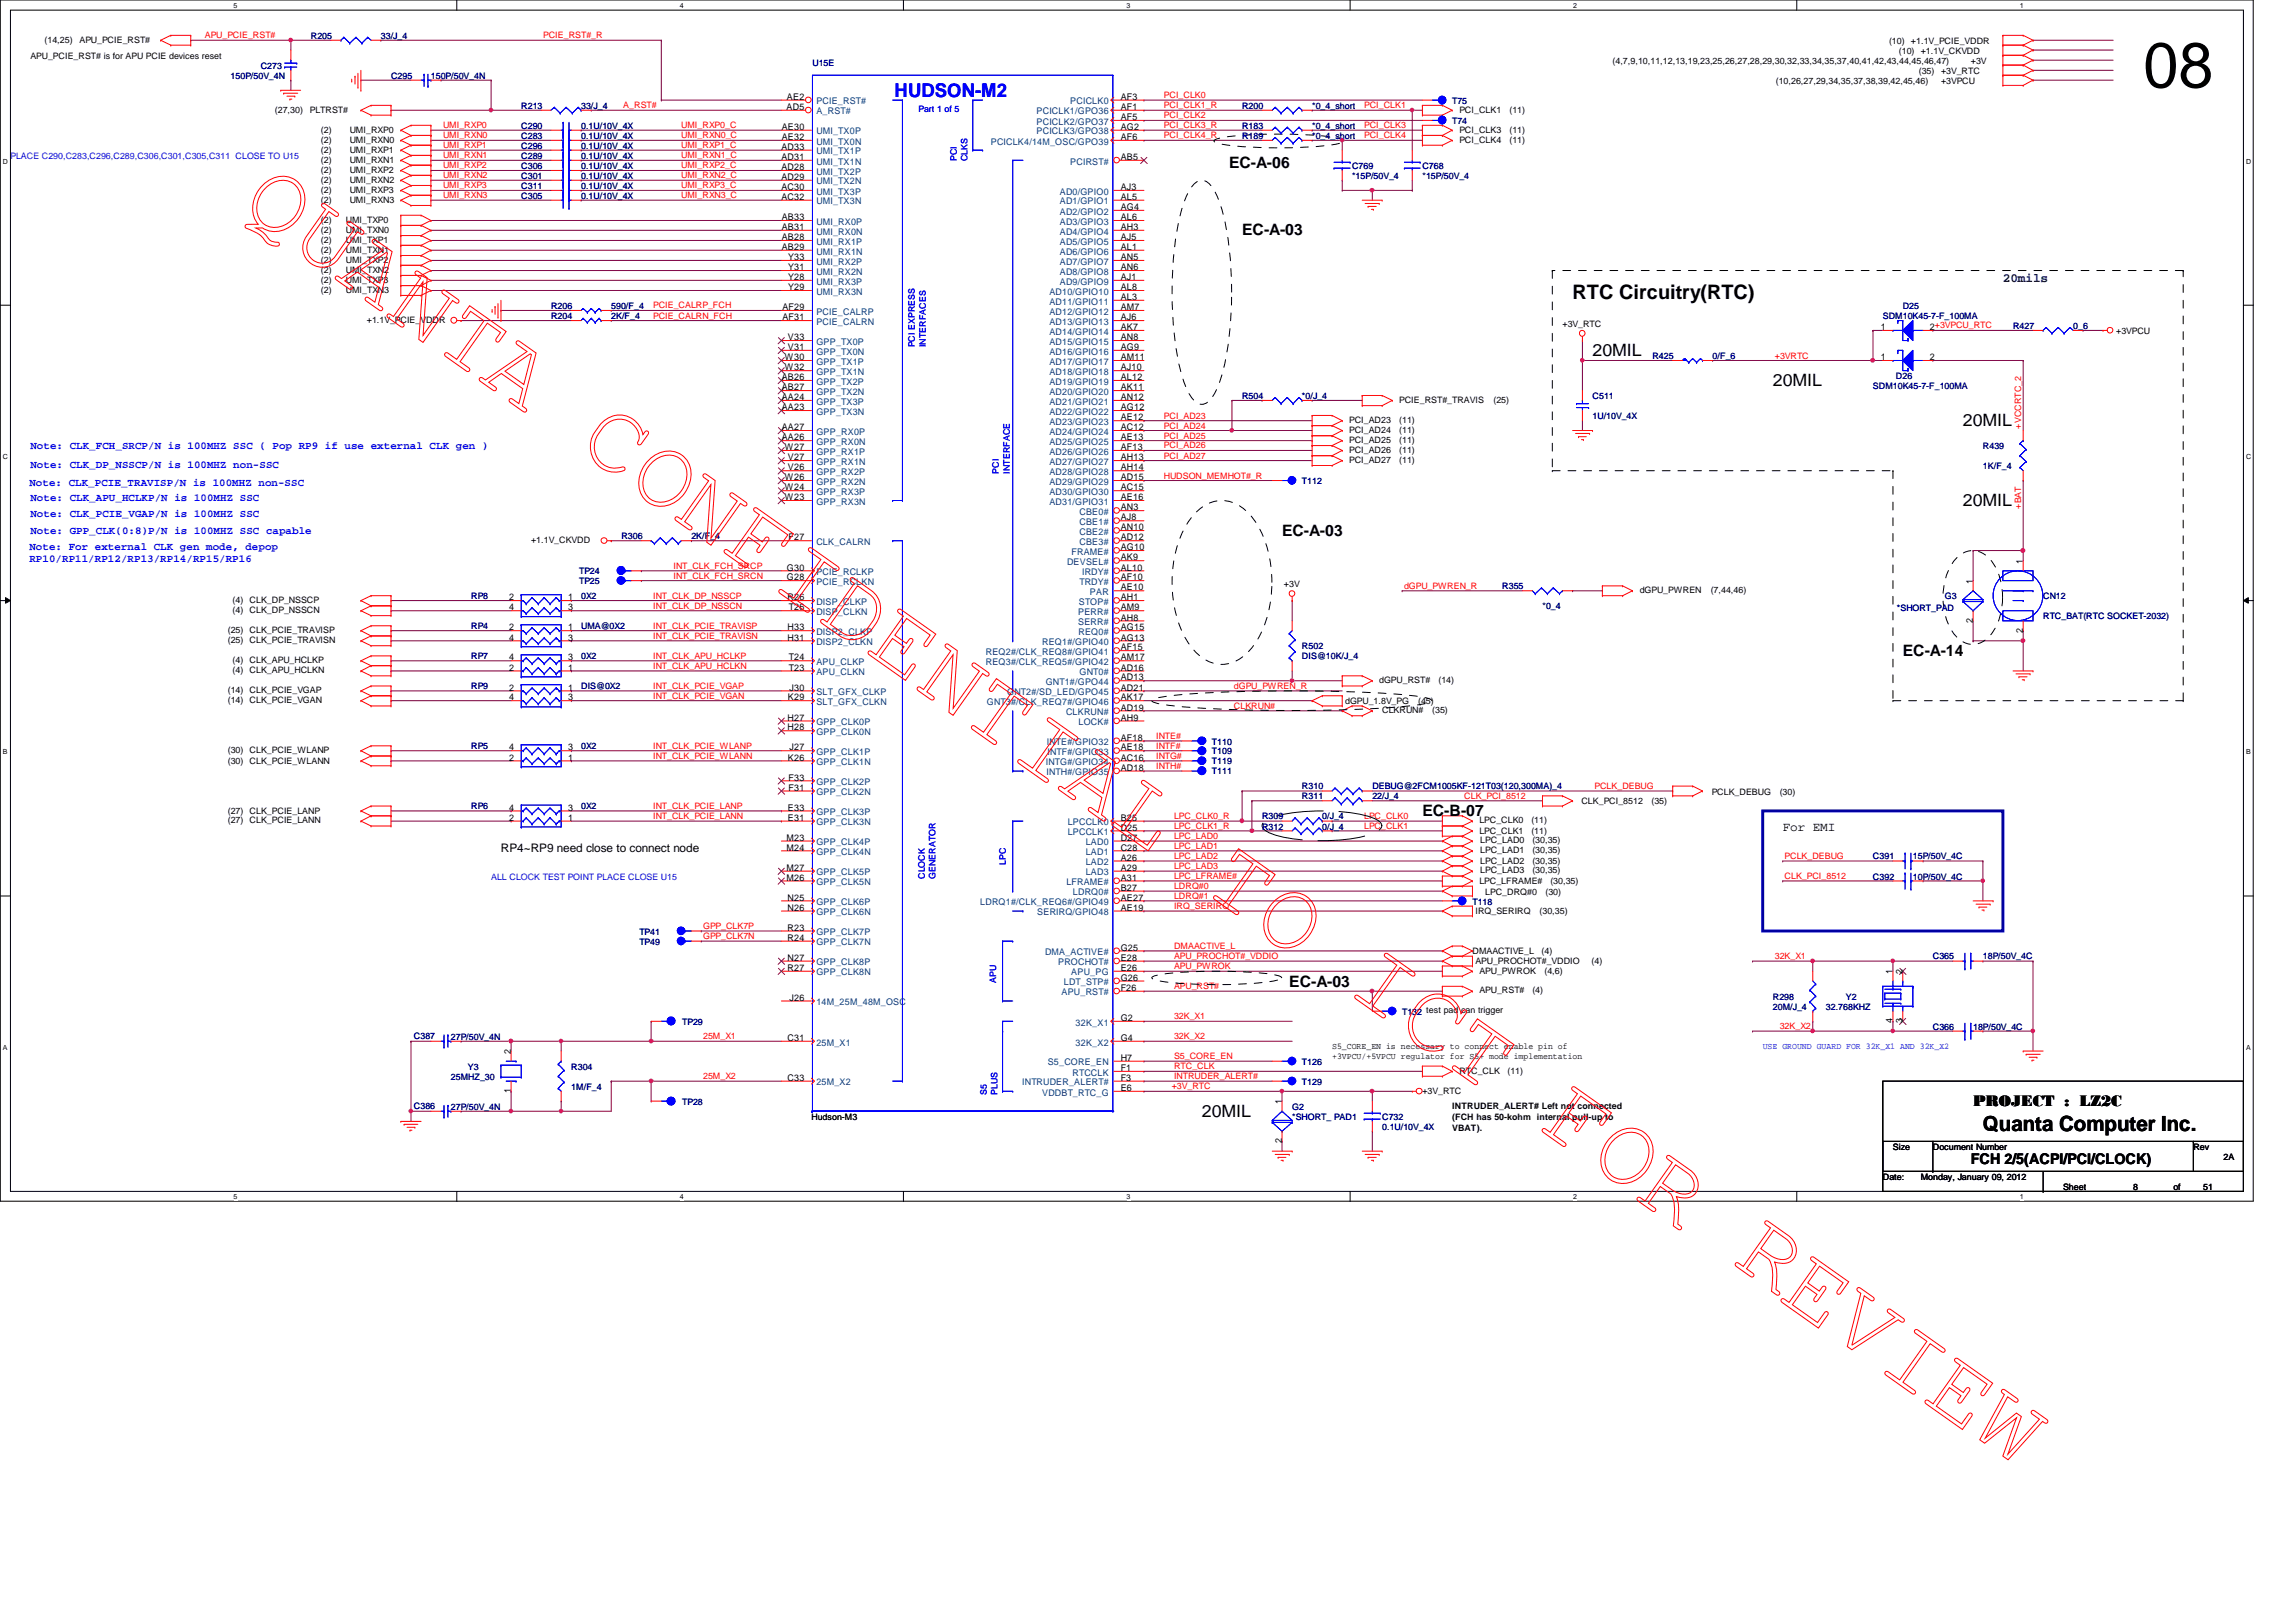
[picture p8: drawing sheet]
<svg xmlns="http://www.w3.org/2000/svg" width="297mm" height="210mm" viewBox="0 0 297 210" stroke-linecap="round" stroke-linejoin="round" font-family="sans-serif">
<defs><g id="words">
<text font-size="8.3" x="277.3" y="11.3">08</text>
<text font-size="2.7" x="256.5" y="146.3">Quanta Computer Inc.</text>
<text font-size="2.6" x="203.5" y="38.7">RTC Circuitry(RTC)</text>
<text font-size="2.5" fill="#00f" x="115.7" y="12.6">HUDSON-M2</text>
<g font-size="2.2">
<text x="206" y="46.1">20MIL</text>
<text x="229.4" y="50">20MIL</text>
<text x="254" y="55.2">20MIL</text>
<text x="254" y="65.5">20MIL</text>
<text x="155.5" y="144.5">20MIL</text>
</g>
<g font-size="2">
<text x="159" y="21.8">EC-A-06</text>
<text x="160.7" y="30.4">EC-A-03</text>
<text x="165.9" y="69.3">EC-A-03</text>
<text x="246.2" y="84.8">EC-A-14</text>
<text x="184" y="105.5">EC-B-07</text>
<text x="166.8" y="127.7">EC-A-03</text>
<text x="255.3" y="143.1">PROJECT : LZ2C</text>
</g>
<text font-size="1.9" x="255" y="150.6">FCH 2/5(ACPI/PCI/CLOCK)</text>
<text font-size="1.7" fill="#000040" x="259.1" y="36.4">20mils</text>
<text font-size="1.7" x="230.6" y="107.6">For EMI</text>
<text font-size="1.5" x="64.8" y="110.2">RP4~RP9 need close to connect node</text>
<g font-size="1.4" fill="#00f">
<text x="3.9" y="58.2">Note: CLK_FCH_SRCP/N is 100MHZ SSC ( Pop RP9 if use external CLK gen )</text>
<text x="3.8" y="62.9">Note: CLK_PCIE_TRAVISP/N is 100MHZ non-SSC</text>
<text x="3.9" y="64.9">Note: CLK_APU_HCLKP/N is 100MHZ SSC</text>
<text x="3.9" y="60.6">Note: CLK_DP_NSSCP/N is 100MHZ non-SSC</text>
<text x="3.8" y="71.1">Note: For external CLK gen mode, depop</text>
<text x="3.9" y="66.8">Note: CLK_PCIE_VGAP/N is 100MHZ SSC</text>
<text x="3.9" y="69">Note: GPP_CLK(0:8)P/N is 100MHZ SSC capable</text>
<text x="3.8" y="72.7">RP10/RP11/RP12/RP13/RP14/RP15/RP16</text>
</g>
<g font-size="1.2">
<text x="101.1" y="16.8">AE30</text>
<text x="101.8" y="14.2">AD5</text>
<text x="101.8" y="12.9">AE2</text>
<text x="145" y="16.8">AG2</text>
<text x="145" y="15.5">AF5</text>
<text x="145" y="14.2">AF1</text>
<text x="145" y="12.9">AF3</text>
<text x="101.1" y="23.3">AD29</text>
<text x="101.1" y="22">AD28</text>
<text x="101.1" y="20.7">AD31</text>
<text x="101.1" y="19.4">AD33</text>
<text x="101.1" y="18.1">AE32</text>
<text x="145" y="20.7">AB5</text>
<text x="145" y="18.1">AF6</text>
<text x="101.1" y="24.6">AC30</text>
<text x="101.1" y="25.9">AC32</text>
<text x="101.1" y="29.8">AB31</text>
<text x="101.1" y="28.5">AB33</text>
<text x="145" y="29.8">AH3</text>
<text x="145" y="28.5">AL6</text>
<text x="145" y="27.2">AG4</text>
<text x="145" y="25.9">AL5</text>
<text x="145" y="24.6">AJ3</text>
<text x="101.1" y="32.3">AB29</text>
<text x="101.1" y="31.1">AB28</text>
<text x="102" y="35">Y31</text>
<text x="102" y="33.7">Y33</text>
<text x="145" y="35">AN6</text>
<text x="145" y="33.7">AN5</text>
<text x="145" y="32.3">AL1</text>
<text x="145" y="31.1">AJ5</text>
<text x="101.2" y="41.4">AF31</text>
<text x="101.2" y="40.1">AF29</text>
<text x="102" y="37.5">Y29</text>
<text x="102" y="36.2">Y28</text>
<text x="145" y="41.4">AJ6</text>
<text x="145" y="40.1">AM7</text>
<text x="145" y="38.8">AL3</text>
<text x="145" y="37.5">AL8</text>
<text x="145" y="36.2">AJ1</text>
<text x="101.6" y="47.9">W32</text>
<text x="101.6" y="46.6">W30</text>
<text x="101.9" y="45.3">V31</text>
<text x="101.9" y="44">V33</text>
<text x="145" y="47.9">AJ10</text>
<text x="145" y="46.6">AM11</text>
<text x="145" y="45.3">AG9</text>
<text x="145" y="44">AN8</text>
<text x="145" y="42.7">AK7</text>
<text x="243.3" y="46.6">1</text>
<text x="243.3" y="42.7">1</text>
<text x="249.7" y="46.6">2</text>
<text x="249.7" y="42.7">2+3VPCU_RTC</text>
<text x="101.1" y="53.1">AA23</text>
<text x="101.1" y="51.8">AA24</text>
<text x="101.1" y="50.5">AB27</text>
<text x="101.1" y="49.2">AB26</text>
<text x="145" y="53.1">AG12</text>
<text x="145" y="51.8">AN12</text>
<text x="145" y="50.5">AK11</text>
<text x="145" y="49.2">AL12</text>
<text x="101.1" y="57">AA26</text>
<text x="101.1" y="55.7">AA27</text>
<text x="101.6" y="58.3">W27</text>
<text x="101.9" y="59.6">V27</text>
<text x="145" y="59.6">AH13</text>
<text x="145" y="58.3">AF13</text>
<text x="145" y="57">AE13</text>
<text x="145" y="55.7">AC12</text>
<text x="145" y="54.4">AE12</text>
<text x="101.6" y="64.7">W23</text>
<text x="101.6" y="63.5">W24</text>
<text x="101.6" y="62.1">W26</text>
<text x="101.9" y="60.9">V26</text>
<text x="145" y="64.7">AE16</text>
<text x="145" y="63.5">AC15</text>
<text x="145" y="62.1">AD15</text>
<text x="145" y="60.9">AH14</text>
<text x="102" y="69.9">F27</text>
<text x="145" y="71.2">AG10</text>
<text x="145" y="69.9">AD12</text>
<text x="145" y="68.6">AN10</text>
<text x="145" y="67.4">AJ8</text>
<text x="145" y="66">AN3</text>
<text x="65.9" y="77.7">2</text>
<text x="73.5" y="77.7">1</text>
<text x="101.8" y="75.1">G28</text>
<text x="101.8" y="73.8">G30</text>
<text x="101.9" y="77.7">R26</text>
<text x="145" y="77.7">AH1</text>
<text x="145" y="76.4">AE10</text>
<text x="145" y="75.1">AF10</text>
<text x="145" y="73.8">AL10</text>
<text x="145" y="72.5">AK9</text>
<text x="255.2" y="75.6" transform="rotate(-90 255.2 75.6)">1</text>
<text x="261.7" y="73" transform="rotate(-90 261.7 73)">1</text>
<text x="65.9" y="79">4</text>
<text x="65.9" y="81.6">2</text>
<text x="65.9" y="82.9">4</text>
<text x="73.5" y="79">3</text>
<text x="73.5" y="81.6">1</text>
<text x="73.5" y="82.9">3</text>
<text x="101.9" y="82.9">H31</text>
<text x="101.9" y="81.6">H33</text>
<text x="102.1" y="79">T26</text>
<text x="145" y="82.9">AG13</text>
<text x="145" y="81.6">AG15</text>
<text x="145" y="80.3">AH8</text>
<text x="145" y="79">AM9</text>
<text x="255.2" y="80.6" transform="rotate(-90 255.2 80.6)">2</text>
<text x="261.7" y="81.9" transform="rotate(-90 261.7 81.9)">2</text>
<text x="65.9" y="86.8">2</text>
<text x="65.9" y="85.5">4</text>
<text x="65.9" y="89.4">2</text>
<text x="73.5" y="86.8">1</text>
<text x="73.5" y="85.5">3</text>
<text x="73.5" y="89.4">1</text>
<text x="102.1" y="86.8">T23</text>
<text x="102.1" y="85.5">T24</text>
<text x="102.1" y="89.4">J30</text>
<text x="145" y="89.4">AD21</text>
<text x="145" y="88.1">AD13</text>
<text x="145" y="86.8">AD16</text>
<text x="145" y="85.5">AM17</text>
<text x="145" y="84.2">AF15</text>
<text x="65.9" y="90.6">4</text>
<text x="73.5" y="90.6">3</text>
<text x="101.9" y="94.5">H28</text>
<text x="101.9" y="93.3">H27</text>
<text x="101.9" y="90.6">K29</text>
<text x="145" y="95.8">AF18</text>
<text x="145" y="93.3">AH9</text>
<text x="145" y="91.9">AD19</text>
<text x="145" y="90.6">AK17</text>
<text x="65.9" y="98.4">2</text>
<text x="65.9" y="97.1">4</text>
<text x="73.5" y="98.4">1</text>
<text x="73.5" y="97.1">3</text>
<text x="101.9" y="98.4">K26</text>
<text x="102" y="101">F33</text>
<text x="102.1" y="97.1">J27</text>
<text x="145" y="99.7">AD18</text>
<text x="145" y="98.4">AC16</text>
<text x="145" y="97.1">AE18</text>
<text x="65.9" y="106.2">2</text>
<text x="65.9" y="104.9">4</text>
<text x="73.5" y="106.2">1</text>
<text x="73.5" y="104.9">3</text>
<text x="101.9" y="106.2">E31</text>
<text x="101.9" y="104.9">E33</text>
<text x="102" y="102.3">F31</text>
<text x="145" y="107.5">D25</text>
<text x="145" y="106.2">B25</text>
<text x="101.8" y="114">M26</text>
<text x="101.8" y="112.7">M27</text>
<text x="101.8" y="110.1">M24</text>
<text x="101.8" y="108.8">M23</text>
<text x="145" y="114">A31</text>
<text x="145" y="112.7">A29</text>
<text x="145" y="111.4">A26</text>
<text x="145" y="110.1">C28</text>
<text x="145" y="108.8">D27</text>
<text x="101.9" y="117.9">N26</text>
<text x="101.9" y="116.5">N25</text>
<text x="145" y="117.9">AE19</text>
<text x="145" y="116.5">AE27</text>
<text x="145" y="115.3">B27</text>
<text x="101.9" y="125.6">R27</text>
<text x="101.9" y="124.3">N27</text>
<text x="101.9" y="121.8">R24</text>
<text x="101.9" y="120.4">R23</text>
<text x="145" y="125.6">E26</text>
<text x="145" y="124.3">E28</text>
<text x="145" y="123">G25</text>
<text x="102.1" y="129.5">J26</text>
<text x="145" y="128.2">F26</text>
<text x="145" y="126.9">G26</text>
<text x="244.9" y="126.1" transform="rotate(-90 244.9 126.1)">1</text>
<text x="246.1" y="126.1" transform="rotate(-90 246.1 126.1)">2</text>
<text x="66.1" y="136.4" transform="rotate(-90 66.1 136.4)">2</text>
<text x="101.9" y="134.7">C31</text>
<text x="145" y="137.3">H7</text>
<text x="145" y="134.7">G4</text>
<text x="145" y="132.1">G2</text>
<text x="244.9" y="132.4" transform="rotate(-90 244.9 132.4)">4</text>
<text x="246.1" y="132.4" transform="rotate(-90 246.1 132.4)">3</text>
<text x="66.1" y="141.4" transform="rotate(-90 66.1 141.4)">1</text>
<text x="101.9" y="139.9">C33</text>
<text x="145" y="141.2">E6</text>
<text x="145" y="139.9">F3</text>
<text x="145" y="138.6">F1</text>
<text x="165.8" y="142.9" transform="rotate(-90 165.8 142.9)">1</text>
<text x="165.8" y="147.9" transform="rotate(-90 165.8 147.9)">2</text>
</g>
<g font-size="1.2" fill="#004080">
<text x="105.6" y="17.4">UMI_TX0P</text>
<text x="105.6" y="14.8">A_RST#</text>
<text x="105.6" y="13.5">PCIE_RST#</text>
<text x="134.1" y="17.4">PCICLK3/GPO38</text>
<text x="134.1" y="16.1">PCICLK2/GPO37</text>
<text x="134.1" y="14.8">PCICLK1/GPO36</text>
<text x="138.5" y="13.5">PCICLK0</text>
<text x="105.6" y="23.9">UMI_TX2N</text>
<text x="105.6" y="22.6">UMI_TX2P</text>
<text x="105.6" y="21.3">UMI_TX1N</text>
<text x="105.6" y="20">UMI_TX1P</text>
<text x="105.6" y="18.7">UMI_TX0N</text>
<text x="128.2" y="18.7">PCICLK4/14M_OSC/GPO39</text>
<text x="138.5" y="21.3">PCIRST#</text>
<text x="105.6" y="29.1">UMI_RX0P</text>
<text x="105.6" y="25.2">UMI_TX3P</text>
<text x="105.6" y="26.5">UMI_TX3N</text>
<text x="137.1" y="29.1">AD3/GPIO3</text>
<text x="137.1" y="27.8">AD2/GPIO2</text>
<text x="137.1" y="26.5">AD1/GPIO1</text>
<text x="137.1" y="25.2">AD0/GPIO0</text>
<text x="105.6" y="35.6">UMI_RX2N</text>
<text x="105.6" y="34.2">UMI_RX2P</text>
<text x="105.6" y="32.9">UMI_RX1N</text>
<text x="105.6" y="31.7">UMI_RX1P</text>
<text x="105.6" y="30.4">UMI_RX0N</text>
<text x="137.1" y="35.6">AD8/GPIO8</text>
<text x="137.1" y="34.2">AD7/GPIO7</text>
<text x="137.1" y="32.9">AD6/GPIO6</text>
<text x="137.1" y="31.7">AD5/GPIO5</text>
<text x="137.1" y="30.4">AD4/GPIO4</text>
<text x="105.6" y="40.7">PCIE_CALRP</text>
<text x="105.6" y="38.1">UMI_RX3N</text>
<text x="105.6" y="36.8">UMI_RX3P</text>
<text x="135.8" y="40.7">AD12/GPIO12</text>
<text x="135.8" y="39.4">AD11/GPIO11</text>
<text x="135.8" y="38.1">AD10/GPIO10</text>
<text x="137.1" y="36.8">AD9/GPIO9</text>
<text x="105.6" y="47.2">GPP_TX1P</text>
<text x="105.6" y="45.9">GPP_TX0N</text>
<text x="105.6" y="44.6">GPP_TX0P</text>
<text x="105.6" y="42">PCIE_CALRN</text>
<text x="135.8" y="47.2">AD17/GPIO17</text>
<text x="135.8" y="45.9">AD16/GPIO16</text>
<text x="135.8" y="44.6">AD15/GPIO15</text>
<text x="135.8" y="43.3">AD14/GPIO14</text>
<text x="135.8" y="42">AD13/GPIO13</text>
<text x="105.6" y="53.7">GPP_TX3N</text>
<text x="105.6" y="52.4">GPP_TX3P</text>
<text x="105.6" y="51.1">GPP_TX2N</text>
<text x="105.6" y="49.8">GPP_TX2P</text>
<text x="105.6" y="48.5">GPP_TX1N</text>
<text x="135.8" y="53.7">AD22/GPIO22</text>
<text x="135.8" y="52.4">AD21/GPIO21</text>
<text x="135.8" y="51.1">AD20/GPIO20</text>
<text x="135.8" y="49.8">AD19/GPIO19</text>
<text x="135.8" y="48.5">AD18/GPIO18</text>
<text x="105.6" y="58.8">GPP_RX1P</text>
<text x="105.6" y="57.6">GPP_RX0N</text>
<text x="105.6" y="56.3">GPP_RX0P</text>
<text x="135.8" y="58.8">AD26/GPIO26</text>
<text x="135.8" y="57.6">AD25/GPIO25</text>
<text x="135.8" y="56.3">AD24/GPIO24</text>
<text x="135.8" y="55">AD23/GPIO23</text>
<text x="105.6" y="65.3">GPP_RX3N</text>
<text x="105.6" y="64.1">GPP_RX3P</text>
<text x="105.6" y="62.7">GPP_RX2N</text>
<text x="105.6" y="61.5">GPP_RX2P</text>
<text x="105.6" y="60.2">GPP_RX1N</text>
<text x="135.8" y="65.3">AD31/GPIO31</text>
<text x="135.8" y="64.1">AD30/GPIO30</text>
<text x="135.8" y="62.7">AD29/GPIO29</text>
<text x="135.8" y="61.5">AD28/GPIO28</text>
<text x="135.8" y="60.2">AD27/GPIO27</text>
<text x="105.6" y="70.5">CLK_CALRN</text>
<text x="138.6" y="71.8">FRAME#</text>
<text x="139.7" y="70.5">CBE3#</text>
<text x="139.7" y="69.2">CBE2#</text>
<text x="139.7" y="67.9">CBE1#</text>
<text x="139.7" y="66.6">CBE0#</text>
<text x="105.6" y="75.7">PCIE_RCLKN</text>
<text x="105.6" y="74.4">PCIE_RCLKP</text>
<text x="138" y="73.1">DEVSEL#</text>
<text x="139.7" y="75.7">TRDY#</text>
<text x="140" y="74.4">IRDY#</text>
<text x="141" y="77">PAR</text>
<text x="105.6" y="83.5">DISP2_CLKN</text>
<text x="105.6" y="82.2">DISP2_CLKP</text>
<text x="105.6" y="79.6">DISP_CLKN</text>
<text x="105.6" y="78.3">DISP_CLKP</text>
<text x="134.8" y="83.5">REQ1#/GPIO40</text>
<text x="139.5" y="80.9">SERR#</text>
<text x="139.5" y="79.6">PERR#</text>
<text x="139.5" y="82.2">REQ0#</text>
<text x="139.6" y="78.3">STOP#</text>
<text x="105.6" y="90">SLT_GFX_CLKP</text>
<text x="105.6" y="87.4">APU_CLKN</text>
<text x="105.6" y="86.1">APU_CLKP</text>
<text x="127.5" y="86.1">REQ3#/CLK_REQ5#/GPIO42</text>
<text x="127.5" y="84.8">REQ2#/CLK_REQ8#/GPIO41</text>
<text x="130.3" y="90">GNT2#/SD_LED/GPO45</text>
<text x="135.3" y="88.6">GNT1#/GPO44</text>
<text x="139.7" y="87.4">GNT0#</text>
<text x="105.6" y="95.1">GPP_CLK0N</text>
<text x="105.6" y="93.9">GPP_CLK0P</text>
<text x="105.6" y="91.2">SLT_GFX_CLKN</text>
<text x="127.7" y="91.2">GNT3#/CLK_REQ7#/GPIO46</text>
<text x="137.9" y="92.5">CLKRUN#</text>
<text x="139.5" y="93.9">LOCK#</text>
<text x="105.6" y="101.6">GPP_CLK2P</text>
<text x="105.6" y="99">GPP_CLK1N</text>
<text x="105.6" y="97.7">GPP_CLK1P</text>
<text x="135.3" y="99">INTG#/GPIO34</text>
<text x="135.4" y="100.3">INTH#/GPIO35</text>
<text x="135.4" y="96.4">INTE#/GPIO32</text>
<text x="135.5" y="97.7">INTF#/GPIO33</text>
<text x="105.6" y="106.8">GPP_CLK3N</text>
<text x="105.6" y="105.5">GPP_CLK3P</text>
<text x="105.6" y="102.9">GPP_CLK2N</text>
<text x="138.1" y="106.8">LPCCLK0</text>
<text x="105.6" y="113.3">GPP_CLK5P</text>
<text x="105.6" y="110.7">GPP_CLK4N</text>
<text x="105.6" y="109.4">GPP_CLK4P</text>
<text x="138.1" y="108.1">LPCCLK1</text>
<text x="140.5" y="113.3">LAD3</text>
<text x="140.5" y="112">LAD2</text>
<text x="140.5" y="110.7">LAD1</text>
<text x="140.5" y="109.4">LAD0</text>
<text x="105.6" y="118.4">GPP_CLK6N</text>
<text x="105.6" y="117.1">GPP_CLK6P</text>
<text x="105.6" y="114.6">GPP_CLK5N</text>
<text x="126.8" y="117.1">LDRQ1#/CLK_REQ6#/GPIO49</text>
<text x="134.2" y="118.4">SERIRQ/GPIO48</text>
<text x="138" y="114.6">LFRAME#</text>
<text x="138.8" y="115.9">LDRQ0#</text>
<text x="105.6" y="124.9">GPP_CLK8P</text>
<text x="105.6" y="122.3">GPP_CLK7N</text>
<text x="105.6" y="121">GPP_CLK7P</text>
<text x="135.2" y="123.6">DMA_ACTIVE#</text>
<text x="136.9" y="124.9">PROCHOT#</text>
<text x="105.6" y="130.1">14M_25M_48M_OSC</text>
<text x="105.6" y="126.2">GPP_CLK8N</text>
<text x="137.3" y="128.8">APU_RST#</text>
<text x="137.6" y="127.5">LDT_STP#</text>
<text x="138.6" y="126.2">APU_PG</text>
<text x="105.6" y="135.3">25M_X1</text>
<text x="135.5" y="137.9">S5_CORE_EN</text>
<text x="139.1" y="135.3">32K_X2</text>
<text x="139.1" y="132.7">32K_X1</text>
<text x="105.6" y="140.5">25M_X2</text>
<text x="132.2" y="140.5">INTRUDER_ALERT#</text>
<text x="134.8" y="141.8">VDDBT_RTC_G</text>
<text x="138.8" y="139.2">RTCCLK</text>
</g>
<g font-size="1.1">
<text x="5.8" y="5.5">(14,25)</text>
<text x="10.3" y="5.5">APU_PCIE_RST#</text>
<text x="244.4" y="5.7">(10)</text>
<text x="247.2" y="5.7">+1.1V_PCIE_VDDR</text>
<text x="3.9" y="7.6">APU_PCIE_RST# is for APU PCIE devices reset</text>
<text x="208.6" y="8.3">(4,7,9,10,11,12,13,19,23,25,26,27,28,29,30,32,33,34,35,37,40,41,42,43,44,45,46,47)</text>
<text x="229.7" y="10.8">(10,26,27,29,34,35,37,38,39,42,45,46)</text>
<text x="245.7" y="6.9">(10)</text>
<text x="248.2" y="9.5">(35)</text>
<text x="248.5" y="6.9">+1.1V_CKVDD</text>
<text x="251.1" y="9.5">+3V_RTC</text>
<text x="251.1" y="10.8">+3VPCU</text>
<text x="255" y="8.3">+3V</text>
<text x="35.6" y="14.6">(27,30)</text>
<text x="40.1" y="14.6">PLTRST#</text>
<text x="41.5" y="17.2">(2)</text>
<text x="45.3" y="17.2">UMI_RXP0</text>
<text x="188.8" y="14.6">PCI_CLK1</text>
<text x="188.8" y="17.2">PCI_CLK3</text>
<text x="195.3" y="14.6">(11)</text>
<text x="195.3" y="17.2">(11)</text>
<text x="41.5" y="18.5">(2)</text>
<text x="41.5" y="21.1">(2)</text>
<text x="41.5" y="19.8">(2)</text>
<text x="41.5" y="22.4">(2)</text>
<text x="41.5" y="23.7">(2)</text>
<text x="45.3" y="18.5">UMI_RXN0</text>
<text x="45.3" y="21.1">UMI_RXN1</text>
<text x="45.3" y="19.8">UMI_RXP1</text>
<text x="45.3" y="22.4">UMI_RXP2</text>
<text x="45.3" y="23.7">UMI_RXN2</text>
<text x="188.8" y="18.5">PCI_CLK4</text>
<text x="195.3" y="18.5">(11)</text>
<text x="41.5" y="26.2">(2)</text>
<text x="41.5" y="24.9">(2)</text>
<text x="41.5" y="28.8">(2)</text>
<text x="44.7" y="28.8">UMI_TXP0</text>
<text x="45.3" y="26.2">UMI_RXN3</text>
<text x="45.3" y="24.9">UMI_RXP3</text>
<text x="41.5" y="30.1">(2)</text>
<text x="41.5" y="32.7">(2)</text>
<text x="41.5" y="31.4">(2)</text>
<text x="41.5" y="34">(2)</text>
<text x="41.5" y="35.3">(2)</text>
<text x="44.7" y="30.1">UMI_TXN0</text>
<text x="44.7" y="32.7">UMI_TXN1</text>
<text x="44.7" y="31.4">UMI_TXP1</text>
<text x="44.7" y="34">UMI_TXP2</text>
<text x="44.7" y="35.3">UMI_TXN2</text>
<text x="41.5" y="37.9">(2)</text>
<text x="41.5" y="36.6">(2)</text>
<text x="44.7" y="37.9">UMI_TXN3</text>
<text x="44.7" y="36.6">UMI_TXP3</text>
<text x="47.5" y="41.8">+1.1V_PCIE_VDDR</text>
<text x="202.1" y="42.3">+3V_RTC</text>
<text x="273.8" y="43.2">+3VPCU</text>
<text x="181" y="52.2">PCIE_RST#_TRAVIS</text>
<text x="193.2" y="52.2">(25)</text>
<text x="174.5" y="54.7">PCI_AD23</text>
<text x="174.5" y="56">PCI_AD24</text>
<text x="174.5" y="57.3">PCI_AD25</text>
<text x="174.5" y="58.6">PCI_AD26</text>
<text x="174.5" y="59.9">PCI_AD27</text>
<text x="181" y="54.7">(11)</text>
<text x="181" y="56">(11)</text>
<text x="181" y="57.3">(11)</text>
<text x="181" y="58.6">(11)</text>
<text x="181" y="59.9">(11)</text>
<text x="68.7" y="70.3">+1.1V_CKVDD</text>
<text x="166.1" y="76">+3V</text>
<text x="212.1" y="76.8">dGPU_PWREN</text>
<text x="221.3" y="76.8">(7,44,46)</text>
<text x="29.5" y="82">(25)</text>
<text x="29.5" y="83.2">(25)</text>
<text x="30.1" y="78.1">(4)</text>
<text x="30.1" y="79.4">(4)</text>
<text x="32.3" y="78.1">CLK_DP_NSSCP</text>
<text x="32.3" y="79.4">CLK_DP_NSSCN</text>
<text x="32.3" y="82">CLK_PCIE_TRAVISP</text>
<text x="32.3" y="83.2">CLK_PCIE_TRAVISN</text>
<text x="29.5" y="89.7">(14)</text>
<text x="30.1" y="85.9">(4)</text>
<text x="30.1" y="87.1">(4)</text>
<text x="32.3" y="85.9">CLK_APU_HCLKP</text>
<text x="32.3" y="87.1">CLK_APU_HCLKN</text>
<text x="32.3" y="89.7">CLK_PCIE_VGAP</text>
<text x="178.4" y="88.4">dGPU_RST#</text>
<text x="186.1" y="88.4">(14)</text>
<text x="29.5" y="91">(14)</text>
<text x="32.3" y="91">CLK_PCIE_VGAN</text>
<text x="174" y="91.1">dGPU_1.8V_PG</text>
<text x="178.8" y="92.3">CLKRUN#</text>
<text x="183.5" y="91.1">(45)</text>
<text x="185.3" y="92.3">(35)</text>
<text x="29.5" y="97.5">(30)</text>
<text x="29.5" y="98.8">(30)</text>
<text x="32.3" y="97.5">CLK_PCIE_WLANP</text>
<text x="32.3" y="98.8">CLK_PCIE_WLANN</text>
<text x="29.5" y="105.3">(27)</text>
<text x="29.5" y="106.6">(27)</text>
<text x="32.3" y="105.3">CLK_PCIE_LANP</text>
<text x="32.3" y="106.6">CLK_PCIE_LANN</text>
<text x="191.4" y="106.6">LPC_CLK0</text>
<text x="191.4" y="107.9">LPC_CLK1</text>
<text x="198.1" y="106.6">(11)</text>
<text x="198.1" y="107.9">(11)</text>
<text x="204.6" y="104.1">CLK_PCI_8512</text>
<text x="213.7" y="104.1">(35)</text>
<text x="221.4" y="102.8">PCLK_DEBUG</text>
<text x="230.2" y="102.8">(30)</text>
<text x="191.5" y="109.1">LPC_LAD0</text>
<text x="191.5" y="110.4">LPC_LAD1</text>
<text x="191.5" y="111.8">LPC_LAD2</text>
<text x="191.5" y="113">LPC_LAD3</text>
<text x="198.2" y="109.1">(30,35)</text>
<text x="198.2" y="110.4">(30,35)</text>
<text x="198.2" y="111.8">(30,35)</text>
<text x="198.2" y="113">(30,35)</text>
<text x="190.9" y="118.2">IRQ_SERIRQ</text>
<text x="191.4" y="114.3">LPC_LFRAME#</text>
<text x="192.1" y="115.8">LPC_DRQ#0</text>
<text x="199.2" y="118.2">(30,35)</text>
<text x="199.9" y="115.8">(30)</text>
<text x="200.6" y="114.3">(30,35)</text>
<text x="190.5" y="123.4">DMAACTIVE_L</text>
<text x="190.9" y="124.7">APU_PROCHOT#_VDDIO</text>
<text x="191.4" y="126">APU_PWROK</text>
<text x="199.4" y="123.4">(4)</text>
<text x="199.8" y="126">(4,6)</text>
<text x="205.9" y="124.7">(4)</text>
<text x="191.4" y="128.6">APU_RST#</text>
<text x="198.2" y="128.6">(4)</text>
<text x="172.3" y="135.7">S5_CORE_EN is necessary to connect enable pin of</text>
<text x="172.3" y="137">+3VPCU/+5VPCU regulator for S5+ mode implementation</text>
<text x="184" y="141.5">+3V_RTC</text>
<text x="187.9" y="143.6">INTRUDER_ALERT# Left not connected</text>
<text x="188.8" y="138.9">RTC_CLK</text>
<text x="195" y="138.9">(11)</text>
<text x="105" y="144.9">Hudson-M3</text>
<text x="187.9" y="144.9">(FCH has 50-kohm internal pull-up to</text>
<text x="187.9" y="146.3">VBAT).</text>
<text x="244.9" y="148.8">Size</text>
<text x="250.1" y="148.8">Document Number</text>
<text x="283.8" y="148.8">Rev</text>
<text x="243.6" y="152.7">Date:</text>
<text x="248.5" y="152.7">Monday, January 09, 2012</text>
<text x="266.9" y="154">Sheet</text>
<text x="276" y="154">8</text>
<text x="281.2" y="154">of</text>
<text x="285" y="154">51</text>
<text x="287.7" y="150.1">2A</text>
</g>
<g font-size="1.1" fill="#f00">
<text x="26.5" y="5">APU_PCIE_RST#</text>
<text x="70.3" y="5">PCIE_RST#_R</text>
<text x="57.3" y="16.6">UMI_RXP0</text>
<text x="57.3" y="17.9">UMI_RXN0</text>
<text x="80.6" y="14">A_RST#</text>
<text x="88.1" y="16.6">UMI_RXP0_C</text>
<text x="88.1" y="17.9">UMI_RXN0_C</text>
<text x="150.6" y="14">PCI_CLK1_R</text>
<text x="150.6" y="16.6">PCI_CLK3_R</text>
<text x="150.6" y="17.9">PCI_CLK4_R</text>
<text x="150.6" y="12.7">PCI_CLK0</text>
<text x="150.6" y="15.3">PCI_CLK2</text>
<text x="176.5" y="16.6">PCI_CLK3</text>
<text x="176.5" y="17.9">PCI_CLK4</text>
<text x="176.5" y="14">PCI_CLK1</text>
<text x="57.3" y="19.2">UMI_RXP1</text>
<text x="57.3" y="20.5">UMI_RXN1</text>
<text x="57.3" y="21.8">UMI_RXP2</text>
<text x="57.3" y="23.1">UMI_RXN2</text>
<text x="88.1" y="19.2">UMI_RXP1_C</text>
<text x="88.1" y="20.5">UMI_RXN1_C</text>
<text x="88.1" y="21.8">UMI_RXP2_C</text>
<text x="88.1" y="23.1">UMI_RXN2_C</text>
<text x="57.3" y="24.4">UMI_RXP3</text>
<text x="57.3" y="25.7">UMI_RXN3</text>
<text x="88.1" y="24.4">UMI_RXP3_C</text>
<text x="88.1" y="25.7">UMI_RXN3_C</text>
<text x="84.5" y="39.9">PCIE_CALRP_FCH</text>
<text x="84.5" y="41.2">PCIE_CALRN_FCH</text>
<text x="229.6" y="46.4">+3VRTC</text>
<text x="150.6" y="54.2">PCI_AD23</text>
<text x="150.6" y="58">PCI_AD26</text>
<text x="150.6" y="59.4">PCI_AD27</text>
<text x="150.6" y="56.8">PCI_AD25</text>
<text x="150.6" y="55.5">PCI_AD24</text>
<text x="261.5" y="55.5" transform="rotate(-90 261.5 55.5)">+VCCRTC_2</text>
<text x="150.6" y="61.9">HUDSON_MEMHOT#_R</text>
<text x="261.5" y="65.8" transform="rotate(-90 261.5 65.8)">+BAT</text>
<text x="84.5" y="77.5">INT_CLK_DP_NSSCP</text>
<text x="87.1" y="73.6">INT_CLK_FCH_SRCP</text>
<text x="87.1" y="74.9">INT_CLK_FCH_SRCN</text>
<text x="181.6" y="76.2">dGPU_PWREN_R</text>
<text x="84.5" y="78.8">INT_CLK_DP_NSSCN</text>
<text x="84.5" y="82.7">INT_CLK_PCIE_TRAVISN</text>
<text x="84.5" y="81.4">INT_CLK_PCIE_TRAVISP</text>
<text x="84.5" y="86.6">INT_CLK_APU_HCLKN</text>
<text x="84.5" y="85.3">INT_CLK_APU_HCLKP</text>
<text x="84.5" y="89.2">INT_CLK_PCIE_VGAP</text>
<text x="159.6" y="89.2">dGPU_PWREN_R</text>
<text x="84.5" y="90.4">INT_CLK_PCIE_VGAN</text>
<text x="149.6" y="95.6">INTE#</text>
<text x="159.6" y="91.7">CLKRUN#</text>
<text x="84.5" y="96.9">INT_CLK_PCIE_WLANP</text>
<text x="84.5" y="98.2">INT_CLK_PCIE_WLANN</text>
<text x="149.6" y="99.5">INTH#</text>
<text x="149.6" y="96.9">INTF#</text>
<text x="149.6" y="98.2">INTG#</text>
<text x="84.5" y="104.7">INT_CLK_PCIE_LANP</text>
<text x="84.5" y="106">INT_CLK_PCIE_LANN</text>
<text x="151.9" y="107.3">LPC_CLK1_R</text>
<text x="151.9" y="106">LPC_CLK0_R</text>
<text x="176.5" y="106">LPC_CLK0</text>
<text x="176.5" y="107.3">LPC_CLK1</text>
<text x="189.4" y="103.4">CLK_PCI_8512</text>
<text x="206.3" y="102.1">PCLK_DEBUG</text>
<text x="151.9" y="108.6">LPC_LAD0</text>
<text x="151.9" y="109.9">LPC_LAD1</text>
<text x="151.9" y="111.2">LPC_LAD2</text>
<text x="151.9" y="112.5">LPC_LAD3</text>
<text x="151.9" y="113.7">LPC_LFRAME#</text>
<text x="230.9" y="111.2">PCLK_DEBUG</text>
<text x="230.9" y="113.7">CLK_PCI_8512</text>
<text x="151.9" y="115.1">LDRQ#0</text>
<text x="151.9" y="117.6">IRQ_SERIRQ</text>
<text x="151.9" y="116.3">LDRQ#1</text>
<text x="91" y="120.2">GPP_CLK7P</text>
<text x="91" y="121.5">GPP_CLK7N</text>
<text x="151.9" y="122.8">DMAACTIVE_L</text>
<text x="151.9" y="124.1">APU_PROCHOT#_VDDIO</text>
<text x="151.9" y="125.4">APU_PWROK</text>
<text x="229.6" y="124.1">32K_X1</text>
<text x="151.9" y="131.9">32K_X1</text>
<text x="151.9" y="128">APU_RST#</text>
<text x="91" y="134.5">25M_X1</text>
<text x="151.9" y="134.5">32K_X2</text>
<text x="151.9" y="137.1">S5_CORE_EN</text>
<text x="230.2" y="133.2">32K_X2</text>
<text x="91" y="139.7">25M_X2</text>
<text x="151.6" y="141">+3V_RTC</text>
<text x="151.9" y="138.4">RTC_CLK</text>
<text x="151.9" y="139.7">INTRUDER_ALERT#</text>
</g>
<g font-size="1.1" fill="#000080">
<text x="40.2" y="5">R205</text>
<text x="49.3" y="5">33/J_4</text>
<text x="29.8" y="10.2">150P/50V_4N</text>
<text x="33.7" y="8.9">C273</text>
<text x="50.6" y="10.2">C295</text>
<text x="55.7" y="10.2">150P/50V_4N</text>
<text x="105.1" y="8.5">U15E</text>
<text x="67.4" y="14.1">R213</text>
<text x="67.4" y="16.7">C290</text>
<text x="67.4" y="17.9">C283</text>
<text x="75.2" y="14.1">33/J_4</text>
<text x="75.2" y="16.7">0.1U/10V_4X</text>
<text x="75.2" y="17.9">0.1U/10V_4X</text>
<text x="160.7" y="17.9">R189</text>
<text x="160.7" y="16.7">R183</text>
<text x="160.7" y="14.1">R200</text>
<text x="169.8" y="17.9">*0_4_short</text>
<text x="169.8" y="16.7">*0_4_short</text>
<text x="169.8" y="14.1">*0_4_short</text>
<text x="187.9" y="16">T74</text>
<text x="187.9" y="13.4">T75</text>
<text x="67.4" y="21.8">C306</text>
<text x="67.4" y="20.5">C289</text>
<text x="67.4" y="19.3">C296</text>
<text x="67.4" y="23.2">C301</text>
<text x="75.2" y="21.8">0.1U/10V_4X</text>
<text x="75.2" y="20.5">0.1U/10V_4X</text>
<text x="75.2" y="19.3">0.1U/10V_4X</text>
<text x="75.2" y="23.2">0.1U/10V_4X</text>
<text x="174.9" y="21.8">C769</text>
<text x="174.9" y="23.2">*15P/50V_4</text>
<text x="184" y="21.8">C768</text>
<text x="184" y="23.2">*15P/50V_4</text>
<text x="67.4" y="24.4">C311</text>
<text x="67.4" y="25.7">C305</text>
<text x="75.2" y="24.4">0.1U/10V_4X</text>
<text x="75.2" y="25.7">0.1U/10V_4X</text>
<text x="71.3" y="40">R206</text>
<text x="71.3" y="41.3">R204</text>
<text x="79.1" y="40">590/F_4</text>
<text x="79.1" y="41.3">2K/F_4</text>
<text x="243.6" y="41.3">SDM10K45-7-F_100MA</text>
<text x="246.2" y="40">D25</text>
<text x="213.8" y="46.4">R425</text>
<text x="221.6" y="46.4">0/F_6</text>
<text x="260.4" y="42.6">R427</text>
<text x="268.2" y="42.6">0_6</text>
<text x="160.7" y="51.6">R504</text>
<text x="168.4" y="51.6">*0/J_4</text>
<text x="206" y="51.6">C511</text>
<text x="242.3" y="50.3">SDM10K45-7-F_100MA</text>
<text x="245.3" y="49.1">D26</text>
<text x="206" y="54.2">1U/10V_4X</text>
<text x="256.5" y="58.1">R439</text>
<text x="168.4" y="62.7">T112</text>
<text x="256.5" y="60.7">1K/F_4</text>
<text x="80.4" y="69.8">R306</text>
<text x="89.4" y="69.8">2K/F_4</text>
<text x="61" y="77.6">RP8</text>
<text x="74.9" y="75.6">TP25</text>
<text x="74.9" y="74.3">TP24</text>
<text x="75.2" y="77.6">0X2</text>
<text x="194.3" y="76.2">R355</text>
<text x="251.6" y="77.6">G3</text>
<text x="264.3" y="77.6">CN12</text>
<text x="61" y="81.4">RP4</text>
<text x="75.2" y="81.4">UMA@0X2</text>
<text x="199.6" y="78.8">*0_4</text>
<text x="245.4" y="79.1">*SHORT_PAD</text>
<text x="264.3" y="80.1">RTC_BAT(RTC SOCKET-2032)</text>
<text x="61" y="85.3">RP7</text>
<text x="61" y="89.2">RP9</text>
<text x="75.2" y="85.3">0X2</text>
<text x="75.2" y="89.2">DIS@0X2</text>
<text x="168.4" y="84">R502</text>
<text x="168.4" y="85.3">DIS@10K/J_4</text>
<text x="61" y="97">RP5</text>
<text x="75.2" y="97">0X2</text>
<text x="156.8" y="96.4">T110</text>
<text x="156.8" y="97.6">T109</text>
<text x="156.8" y="100.2">T111</text>
<text x="156.8" y="98.9">T119</text>
<text x="61" y="104.7">RP6</text>
<text x="75.2" y="104.7">0X2</text>
<text x="163.3" y="106">R309</text>
<text x="163.3" y="107.4">R312</text>
<text x="168.4" y="102.2">R310</text>
<text x="168.4" y="103.5">R311</text>
<text x="171.1" y="106">0/J_4</text>
<text x="171.1" y="107.4">0/J_4</text>
<text x="177.5" y="102.2">DEBUG@2FCM1005KF-121T03(120,300MA)_4</text>
<text x="177.5" y="103.5">22/J_4</text>
<text x="242.3" y="111.2">C391</text>
<text x="242.3" y="113.8">C392</text>
<text x="247.5" y="111.2">15P/50V_4C</text>
<text x="247.5" y="113.8">10P/50V_4C</text>
<text x="190.5" y="117.1">T118</text>
<text x="82.7" y="122.3">TP49</text>
<text x="82.7" y="120.9">TP41</text>
<text x="250.1" y="124.2">C365</text>
<text x="256.5" y="124.2">18P/50V_4C</text>
<text x="181.4" y="131.3">T132 test pad can trigger</text>
<text x="229.4" y="129.4">R298</text>
<text x="229.4" y="130.6">20M/J_4</text>
<text x="236.2" y="130.6">32.768KHZ</text>
<text x="238.8" y="129.4">Y2</text>
<text x="53.5" y="134.4">C387</text>
<text x="58.3" y="134.5">27P/50V_4N</text>
<text x="88.3" y="132.6">TP29</text>
<text x="168.4" y="137.8">T126</text>
<text x="250.1" y="133.3">C366</text>
<text x="255.3" y="133.3">18P/50V_4C</text>
<text x="53.5" y="143.5">C386</text>
<text x="58.3" y="143.6">27P/50V_4N</text>
<text x="58.3" y="139.7">25MHZ_30</text>
<text x="60.5" y="138.4">Y3</text>
<text x="73.9" y="138.4">R304</text>
<text x="73.9" y="141">1M/F_4</text>
<text x="88.3" y="143">TP28</text>
<text x="167.2" y="143.6">G2</text>
<text x="168.4" y="140.4">T129</text>
<text x="167.2" y="144.9">*SHORT_ PAD1</text>
<text x="178.8" y="144.9">C732</text>
<text x="178.8" y="146.2">0.1U/10V_4X</text>
</g>
<g font-size="1.1" fill="#00f">
<text x="118.8" y="14.5">Part 1 of 5</text>
<text x="1.4" y="20.5">PLACE C290,C283,C296,C289,C306,C301,C305,C311 CLOSE TO U15</text>
<text x="123.8" y="20.9" transform="rotate(-90 123.8 20.9)">PCI</text>
<text x="125.2" y="20.9" transform="rotate(-90 125.2 20.9)">CLKS</text>
<text x="118.4" y="45" transform="rotate(-90 118.4 45)">PCI EXPRESS</text>
<text x="119.8" y="45" transform="rotate(-90 119.8 45)">INTERFACES</text>
<text x="129.2" y="61.3" transform="rotate(-90 129.2 61.3)">PCI</text>
<text x="130.6" y="61.3" transform="rotate(-90 130.6 61.3)">INTERFACE</text>
<text x="63.5" y="113.8">ALL CLOCK TEST POINT PLACE CLOSE U15</text>
<text x="119.6" y="113.7" transform="rotate(-90 119.6 113.7)">CLOCK</text>
<text x="121" y="113.7" transform="rotate(-90 121 113.7)">GENERATOR</text>
<text x="130.1" y="111.9" transform="rotate(-90 130.1 111.9)">LPC</text>
<text x="128.9" y="127.2" transform="rotate(-90 128.9 127.2)">APU</text>
<text x="228" y="135.7">USE GROUND GUARD FOR 32K_X1 AND 32K_X2</text>
<text x="127.7" y="141.7" transform="rotate(-90 127.7 141.7)">S5</text>
<text x="129.1" y="141.7" transform="rotate(-90 129.1 141.7)">PLUS</text>
</g>
<g font-size=".9">
<text x="30.2" y="1">5</text>
<text x="88" y="1">4</text>
<text x="145.8" y="1">3</text>
<text x="203.5" y="1">2</text>
<text x="261.3" y="1">1</text>
<text x=".4" y="21.2">D</text>
<text x="290.6" y="21.2">D</text>
<text x=".4" y="59.4">C</text>
<text x="290.6" y="59.4">C</text>
<text x=".4" y="97.6">B</text>
<text x="290.6" y="97.6">B</text>
<text x=".4" y="135.8">A</text>
<text x="290.6" y="135.8">A</text>
<text x="30.2" y="155.2">5</text>
<text x="88" y="155.2">4</text>
<text x="145.8" y="155.2">3</text>
<text x="203.5" y="155.2">2</text>
<text x="261.3" y="155.2">1</text>
</g>
</g></defs>
<path d="M0 0h291.5v155.4h-291.5zM1.4 1.3h288.8v152.9h-288.8z" fill="none" stroke="#000" stroke-width=".13"/>
<g fill="#fff">
<path d="M30.2 .2h.5v1h-.5z"/>
<path d="M30.2 154.3h.5v1.1h-.5z"/>
</g>
<path d="M59.1 0v1.3M59.1 154.2v1.3" fill="none" stroke="#000" stroke-width=".13"/>
<g fill="#fff">
<path d="M88 .2h.5v1h-.5z"/>
<path d="M88 154.3h.5v1.1h-.5z"/>
</g>
<path d="M116.9 0v1.3M116.9 154.2v1.3" fill="none" stroke="#000" stroke-width=".13"/>
<g fill="#fff">
<path d="M145.8 .2h.5v1h-.5z"/>
<path d="M145.8 154.3h.5v1.1h-.5z"/>
</g>
<path d="M174.7 0v1.3M174.7 154.2v1.3" fill="none" stroke="#000" stroke-width=".13"/>
<g fill="#fff">
<path d="M203.5 .2h.5v1h-.5z"/>
<path d="M203.5 154.3h.5v1.1h-.5z"/>
</g>
<path d="M232.4 0v1.3M232.4 154.2v1.3" fill="none" stroke="#000" stroke-width=".13"/>
<g fill="#fff">
<path d="M261.3 .2h.5v1h-.5z"/>
<path d="M261.3 154.3h.5v1.1h-.5z"/>
<path d="M.4 20.4h.6v1h-.6z"/>
<path d="M290.6 20.4h.6v1h-.6z"/>
<path d="M.4 58.6h.6v1h-.6z"/>
<path d="M290.6 58.6h.6v1h-.6z"/>
</g>
<path d="M0 39.5h1.4M290.2 39.5h1.3" fill="none" stroke="#000" stroke-width=".13"/>
<g fill="#fff">
<path d="M.4 96.8h.6v1h-.6z"/>
<path d="M290.6 96.8h.6v1h-.6z"/>
</g>
<path d="M0 77.7h1.4M.7 77.3l.7 .4-.7 .4zM290.2 77.7l.7-.4v.8zM290.2 77.7h1.3" fill="none" stroke="#000" stroke-width=".13"/>
<path d="M.7 77.3l.7 .4-.7 .4zM290.2 77.7l.7-.4v.8z" fill="#000"/>
<g fill="#fff">
<path d="M.4 135h.5v1.1h-.5z"/>
<path d="M290.6 135h.5v1.1h-.5z"/>
</g>
<path d="M0 116h1.4M290.2 116h1.3" fill="none" stroke="#000" stroke-width=".13"/>
<path d="M63.5 14.3h.1M63.5 14.3h6.5" fill="none" stroke="#800040" stroke-width=".13"/>
<path d="M63.3 14.1h.4l.1 .1-.1 .2-.2 .1-.2-.1z" fill-rule="evenodd" fill="#f0f"/>
<path d="M63.3 14.1h.4l.1 .1-.1 .2-.2 .1-.2-.1z" fill="none" stroke="#f0f" stroke-width=".13"/>
<g fill="none" stroke="#800040" stroke-width=".13">
<path d="M46.7 10.4h.1M46.7 10.4h6.5M55.7 16.8h.1M55.7 18.2h.1M55.7 16.8h15.6M55.7 18.2h15.6M57.1 10.4h.1M57.1 10.4h6.4M63.5 10.4h.1M63.5 10.4v3.9M75.2 16.8h.1M75.2 18.2h.1"/>
<path d="M75.2 19.4h.1M75.2 16.8h25.9M75.2 18.2h25.9M75.2 19.4h25.9M55.7 28.5h.1M55.7 29.8h.1M55.7 31.1h.1M55.7 32.4h.1M55.7 33.7h.1M55.7 35h.1M55.7 36.3h.1M55.7 37.6h.1"/>
<path d="M55.7 28.5h45.4M55.7 29.8h45.4M55.7 31.1h45.4M55.7 32.4h45.4M55.7 33.7h45.4M55.7 35h45.4M55.7 36.3h45.4M55.7 37.6h45.4M75.2 20.7h.1M75.2 22.1h.1M75.2 23.3h.1M75.2 24.6h.1"/>
<path d="M75.2 25.9h.1M75.2 20.7h25.9M75.2 22.1h25.9M75.2 23.3h25.9M75.2 24.6h25.9M75.2 25.9h25.9M64.8 40.2h.1M64.8 40.2h9.1M50.6 77.7h.1M50.6 79h.1M50.6 77.7h15.5M50.6 79h15.5"/>
<path d="M79.1 70h.1M79.1 70h3.9M83 73.9h.1M83 75.1h.1M83 73.9h18.1M83 75.1h18.1M89.4 70h.1M89.4 70h11.7M50.6 85.5h.1M50.6 86.8h.1M50.6 85.5h15.5M50.6 86.8h15.5"/>
<path d="M90.7 120.5h.1M90.7 121.8h.1M90.7 120.5h10.4M90.7 121.8h10.4M53.2 143.8h.1M53.2 143.8v1.3"/>
</g>
<path d="M53 143.6h.3l.1 .2-.1 .1-.2 .1-.1-.1z" fill-rule="evenodd" fill="#f0f"/>
<path d="M53 143.6h.3l.1 .2-.1 .1-.2 .1-.1-.1z" fill="none" stroke="#f0f" stroke-width=".13"/>
<path d="M53.2 143.8h.1M53.2 143.8h2.5M66.1 141.2h.1M66.1 143.8h.1M66.1 143.8h13M66.1 141.2v2.6M72.6 143.8h.1" fill="none" stroke="#800040" stroke-width=".13"/>
<path d="M65.9 143.6h.4v.2v.1l-.2 .1-.2-.1z" fill-rule="evenodd" fill="#f0f"/>
<path d="M65.9 143.6h.4v.2v.1l-.2 .1-.2-.1z" fill="none" stroke="#f0f" stroke-width=".13"/>
<path d="M59.6 134.7h.1M59.6 134.7h6.5M66.1 134.7h.1M66.1 134.7v1.3" fill="none" stroke="#800040" stroke-width=".13"/>
<path d="M65.9 134.6h.4v.1v.2l-.2 .1-.2-.1z" fill-rule="evenodd" fill="#f0f"/>
<path d="M65.9 134.6h.4v.1v.2l-.2 .1-.2-.1z" fill="none" stroke="#f0f" stroke-width=".13"/>
<path d="M72.6 142.5h.1M72.6 142.5v1.3" fill="none" stroke="#800040" stroke-width=".13"/>
<path d="M72.4 143.6h.3l.1 .2-.1 .1-.1 .1-.2-.1z" fill-rule="evenodd" fill="#f0f"/>
<path d="M72.4 143.6h.3l.1 .2-.1 .1-.1 .1-.2-.1z" fill="none" stroke="#f0f" stroke-width=".13"/>
<path d="M53.2 134.7h.1M53.2 134.7h2.5M53.2 134.7v9.1M66.1 134.7h.1M66.1 134.7h6.5M72.6 134.7h.1M72.6 134.7v1.3M59.6 143.8h.1M59.6 143.8h6.5" fill="none" stroke="#800040" stroke-width=".13"/>
<path d="M65.9 134.6h.4v.1v.2l-.2 .1-.2-.1z" fill-rule="evenodd" fill="#f0f"/>
<path d="M65.9 134.6h.4v.1v.2l-.2 .1-.2-.1z" fill="none" stroke="#f0f" stroke-width=".13"/>
<path d="M84.2 139.9h.1M84.2 139.9h16.9" fill="none" stroke="#800040" stroke-width=".13"/>
<circle cx="84.2" cy="139.9" r=".25" fill="#f0f"/>
<circle cx="84.2" cy="139.9" r=".25" fill="none" stroke="#f0f" stroke-width=".13"/>
<path d="M50.6 14.3h.1M50.6 14.3h12.9M148 14.3h.1M148 14.3h15.3M182.7 14.3h.1M182.7 14.3h1.3M79.1 139.9h.1M79.1 139.9v3.9" fill="none" stroke="#800040" stroke-width=".13"/>
<path d="M182.5 14.1h.3l.1 .1-.1 .2-.1 .1-.2-.1z" fill-rule="evenodd" fill="#f0f"/>
<path d="M182.5 14.1h.3l.1 .1-.1 .2-.1 .1-.2-.1z" fill="none" stroke="#f0f" stroke-width=".13"/>
<path d="M148 16.8h.1M148 18.2h.1M148 16.8h15.3M148 18.2h15.3M169.8 16.8h.1M169.8 16.8h14.2M173.6 18.2h.1M173.6 18.2h10.4" fill="none" stroke="#800040" stroke-width=".13"/>
<path d="M173.5 18h.3l.1 .1-.1 .2-.2 .1-.1-.1z" fill-rule="evenodd" fill="#f0f"/>
<path d="M173.5 18h.3l.1 .1-.1 .2-.2 .1-.1-.1z" fill="none" stroke="#f0f" stroke-width=".13"/>
<g fill="none" stroke="#800040" stroke-width=".13">
<path d="M148 54.4h.1M148 58.3h.1M148 59.6h.1M148 54.4h21.8M148 58.3h21.8M148 59.6h21.8M148 92h.1M148 92h25.6M148 108.8h.1M148 110.1h.1M148 111.4h.1M148 112.7h.1"/>
<path d="M148 114h.1M148 115.3h.1M148 117.9h.1M148 108.8h38.6M148 110.1h38.6M148 111.4h38.6M148 112.7h38.6M148 114h38.6M148 115.3h38.6M148 117.9h38.6M160.7 106.3h.1M160.7 106.3h5.2"/>
</g>
<path d="M160.5 106h.2l.2 .1-.1 .3-.1 .1-.2-.1z" fill-rule="evenodd" fill="#f0f"/>
<path d="M160.5 106h.2l.2 .1-.1 .3-.1 .1-.2-.1z" fill="none" stroke="#f0f" stroke-width=".13"/>
<path d="M162 107.5h.1M162 107.5h3.9M172.3 106.3h.1M172.3 106.3h14.3" fill="none" stroke="#800040" stroke-width=".13"/>
<circle cx="162" cy="107.5" r=".25" fill="#f0f"/>
<circle cx="162" cy="107.5" r=".25" fill="none" stroke="#f0f" stroke-width=".13"/>
<path d="M148 116.6h.1M148 116.6h38.6M172.3 107.5h.1M172.3 107.5h14.3M148 123.1h.1M148 123.1h38.6M177.5 128.3h.1M177.5 128.3h9.1" fill="none" stroke="#800040" stroke-width=".13"/>
<circle cx="177.5" cy="128.2" r=".25" fill="#f0f"/>
<circle cx="177.5" cy="128.2" r=".25" fill="none" stroke="#f0f" stroke-width=".13"/>
<path d="M37.6 5.2h.1M37.6 5.2v1.3M148 132.2h.1M148 134.7h.1M148 137.3h.1M148 138.6h.1M148 132.2h19.2M148 134.7h19.2M148 137.3h16.6M148 138.6h36" fill="none" stroke="#800040" stroke-width=".13"/>
<path d="M37.4 5h.4v.2v.1l-.2 .1-.2-.1z" fill-rule="evenodd" fill="#f0f"/>
<path d="M37.4 5h.4v.2v.1l-.2 .1-.2-.1z" fill="none" stroke="#f0f" stroke-width=".13"/>
<path d="M24.7 5.2h.1M24.7 5.2h18.1M37.6 10.4h.1M37.6 5.2h.1M37.6 10.4v1.3M84.2 134.7h.1M84.2 134.7h16.9M148 139.9h.1M148 139.9h16.6M177.5 146.4h.1M177.5 146.4v2.6" fill="none" stroke="#800040" stroke-width=".13"/>
<circle cx="84.2" cy="134.7" r=".25" fill="#f0f"/>
<circle cx="84.2" cy="134.7" r=".25" fill="none" stroke="#f0f" stroke-width=".13"/>
<path d="M204.7 44.1h.1M204.7 54.4h.1M204.7 44.1v2.6M204.7 54.4v1.3M242.3 46.7h.1M242.3 46.7h1.3M250.1 46.7h.1M250.1 46.7h11.6M261.7 46.7h.1M261.7 46.7v9M261.7 71.2h.1M261.7 71.2v1.4" fill="none" stroke="#800040" stroke-width=".13"/>
<circle cx="242.3" cy="46.6" r=".25" fill="#f0f"/>
<circle cx="242.3" cy="46.6" r=".25" fill="none" stroke="#f0f" stroke-width=".13"/>
<path d="M204.7 46.7h.1M204.7 46.7v3.8M204.7 46.7h11.7M221.6 46.7h.1M242.3 42.8h.1M242.3 42.8h1.3M242.3 42.8v3.9h-20.7" fill="none" stroke="#800040" stroke-width=".13"/>
<path d="M204.5 46.5h.4v.1v.2l-.2 .1-.2-.1z" fill-rule="evenodd" fill="#f0f"/>
<path d="M204.5 46.5h.4v.1v.2l-.2 .1-.2-.1z" fill="none" stroke="#f0f" stroke-width=".13"/>
<path d="M261.7 82.9h.1M261.7 82.9v3.9M263 124.4h.1M263 124.4v9" fill="none" stroke="#800040" stroke-width=".13"/>
<path d="M262.8 133.2h.3l.1 .2-.1 .2h-.1h-.2z" fill-rule="evenodd" fill="#f0f"/>
<path d="M262.8 133.2h.3l.1 .2-.1 .2h-.1h-.2z" fill="none" stroke="#f0f" stroke-width=".13"/>
<path d="M244.9 133.4h.1M244.9 132.2h.1M244.9 133.4h7.7M244.9 132.2v1.2" fill="none" stroke="#800040" stroke-width=".13"/>
<path d="M244.7 133.2h.3l.1 .2-.1 .2h-.1h-.2z" fill-rule="evenodd" fill="#f0f"/>
<path d="M244.7 133.2h.3l.1 .2-.1 .2h-.1h-.2z" fill="none" stroke="#f0f" stroke-width=".13"/>
<path d="M234.5 133.4h.1M234.5 133.4h10.4" fill="none" stroke="#800040" stroke-width=".13"/>
<path d="M234.3 133.2h.4v.2v.2h-.2h-.2z" fill-rule="evenodd" fill="#f0f"/>
<path d="M234.3 133.2h.4v.2v.2h-.2h-.2z" fill="none" stroke="#f0f" stroke-width=".13"/>
<path d="M234.5 124.4h.1M234.5 124.4h10.4" fill="none" stroke="#800040" stroke-width=".13"/>
<path d="M234.3 124.2h.4v.1v.2l-.2 .1-.2-.1z" fill-rule="evenodd" fill="#f0f"/>
<path d="M234.3 124.2h.4v.1v.2l-.2 .1-.2-.1z" fill="none" stroke="#f0f" stroke-width=".13"/>
<path d="M234.5 124.4h.1M234.5 124.4v1.3M244.9 124.4h.1M244.9 124.4v1.3M256.5 124.4h.1M256.5 124.4h6.5M263 133.4h.1M263 133.4v2.6" fill="none" stroke="#800040" stroke-width=".13"/>
<path d="M244.7 124.2h.3l.1 .1-.1 .2-.1 .1-.2-.1z" fill-rule="evenodd" fill="#f0f"/>
<path d="M244.7 124.2h.3l.1 .1-.1 .2-.1 .1-.2-.1z" fill="none" stroke="#f0f" stroke-width=".13"/>
<g fill="none" stroke="#800040" stroke-width=".13">
<path d="M76.5 14.3h.1M76.5 14.3h24.6M148 124.4h.1M148 125.7h.1M148 124.4h38.6M148 125.7h38.6M226.7 133.4h.1M226.7 124.4h.1M226.7 124.4h7.8M234.5 132.2h.1M234.5 132.2v1.2h-7.8M244.9 124.4h.1"/>
<path d="M244.9 124.4h7.7M177.5 141.2h.1M177.5 141.2v1.3M177.5 141.2h5.2"/>
</g>
<circle cx="177.5" cy="141.2" r=".25" fill="#f0f"/>
<circle cx="177.5" cy="141.2" r=".25" fill="none" stroke="#f0f" stroke-width=".13"/>
<g fill="none" stroke="#800040" stroke-width=".13">
<path d="M148 13h.1M148 15.6h.1M148 13h36M148 15.6h36M159.4 55.7h.1M159.4 51.8h3.9M159.4 55.7h10.4M163.3 51.8h.1M250.1 42.8h.1M250.1 42.8h12.9M269.5 42.8h.1M269.5 42.8h2.6"/>
<path d="M148 62.2h.1M148 62.2h16.6M50.6 97.2h.1M50.6 98.5h.1M50.6 97.2h15.5M50.6 98.5h15.5M73.9 97.2h.1M73.9 98.5h.1M73.9 97.2h27.2M73.9 98.5h27.2M148 99.8h.1M148 99.8h4.9"/>
<path d="M50.6 106.3h15.5M50.6 104.9h15.5M66.1 106.3h.1M66.1 104.9h.1M73.9 106.3h27.2M73.9 104.9h27.2M101.1 104.9h.1M101.1 106.3h.1"/>
</g>
<path d="M159.2 55.5h.3l.1 .2-.1 .1-.2 .1-.1-.1z" fill-rule="evenodd" fill="#f0f"/>
<path d="M159.2 55.5h.3l.1 .2-.1 .1-.2 .1-.1-.1z" fill="none" stroke="#f0f" stroke-width=".13"/>
<g fill="none" stroke="#800040" stroke-width=".13">
<path d="M49.3 5.2h.1M49.3 5.2h36.3M55.7 19.4h.1M55.7 19.4h15.6M85.6 5.2h.1M85.6 13h.1M85.6 5.2v7.8M85.6 13h15.5M55.7 20.7h.1M55.7 22.1h.1M55.7 23.3h.1M55.7 24.6h.1"/>
<path d="M55.7 25.9h.1M55.7 20.7h15.6M55.7 22.1h15.6M55.7 23.3h15.6M55.7 24.6h15.6M55.7 25.9h15.6M59.6 41.5h.1M59.6 41.5h14.3M148 57h21.8M169.8 51.8h.1M169.8 57h.1M169.8 51.8h6.4"/>
<path d="M73.9 79h.1M73.9 77.7h.1M73.9 79h27.2M73.9 77.7h27.2M73.9 86.8h.1M73.9 85.5h.1M73.9 86.8h27.2M73.9 85.5h27.2M148 95.9h.1M148 97.2h.1M148 98.5h.1M148 95.9h4.9"/>
<path d="M148 97.2h4.9M148 98.5h4.9M230.6 111.4h.1M230.6 111.4h14.3M248.8 111.4h.1M248.8 114h.1M248.8 111.4h7.7M248.8 114h7.7M256.5 114h.1M256.5 114v2.6M148 128.3h.1M148 128.3h29.5"/>
<path d="M177.5 128.3h.1M177.5 128.3v2.6M256.5 133.4h.1M256.5 133.4h6.5"/>
</g>
<path d="M256.3 113.8h.4v.2v.1l-.2 .1-.2-.1z" fill-rule="evenodd" fill="#f0f"/>
<path d="M256.3 113.8h.4v.2v.1l-.2 .1-.2-.1z" fill="none" stroke="#f0f" stroke-width=".13"/>
<path d="M167.2 77.7h.1M167.2 77.7v2.6M148 88.1h.1M148 88.1h19.2M167.2 88.1h.1M167.2 86.8v1.3M230.6 114h.1M230.6 114h14.3M256.5 111.4h.1M256.5 111.4v2.6M165.9 141.2h.1M165.9 141.2h11.6" fill="none" stroke="#800040" stroke-width=".13"/>
<path d="M165.7 141h.3l.1 .2-.1 .2h-.2h-.1z" fill-rule="evenodd" fill="#f0f"/>
<path d="M165.7 141h.3l.1 .2-.1 .2h-.2h-.1z" fill="none" stroke="#f0f" stroke-width=".13"/>
<g fill="none" stroke="#800040" stroke-width=".13">
<path d="M148 55.7h.1M159.4 51.8h.1M159.4 51.8v3.9h-11.4M50.6 81.6h.1M50.6 82.9h.1M50.6 81.6h15.5M50.6 82.9h15.5M73.9 82.9h.1M73.9 81.6h.1M73.9 81.6h27.2M73.9 82.9h27.2M148 107.5h.1"/>
<path d="M148 106.3h.1M160.7 102.4h.1M160.7 102.4v3.9h-12.7M160.7 102.4h10.4M162 103.6h.1M162 103.6v3.9h-14M162 103.6h9.1M177.5 103.6h22.1M177.5 102.4h38.9M199.6 103.6h.1M216.4 102.4h.1M72.6 134.7h.1"/>
<path d="M84.2 132.2h.1M84.2 132.2v2.5h-11.6M148 141.2h.1M148 141.2h17.9M165.9 147.7h.1M165.9 141.2h.1M165.9 141.2v1.3M165.9 147.7v1.3"/>
</g>
<path d="M72.4 134.6h.3l.1 .1-.1 .2-.1 .1-.2-.1z" fill-rule="evenodd" fill="#f0f"/>
<path d="M72.4 134.6h.3l.1 .1-.1 .2-.1 .1-.2-.1z" fill="none" stroke="#f0f" stroke-width=".13"/>
<g fill="none" stroke="#800040" stroke-width=".13">
<path d="M263 7.8h.1M263 9.1h.1M263 5.2h.1M263 6.5h.1M263 10.4h.1M263 7.8h10.4M263 9.1h10.4M263 5.2h10.4M263 6.5h10.4M263 10.4h10.4M79.1 40.2h.1M79.1 41.5h.1"/>
<path d="M79.1 40.2h22M79.1 41.5h22M50.6 89.4h.1M50.6 90.7h.1M50.6 89.4h15.5M50.6 90.7h15.5M73.9 89.4h.1M73.9 90.7h.1M73.9 89.4h27.2M73.9 90.7h27.2M167.2 88.1h.1M167.2 88.1h6.4"/>
<path d="M79.1 139.9h.1M79.1 139.9h5.1v2.6M84.2 142.5h.1"/>
</g>
<path d="M167 87.9h.3l.1 .2-.1 .1-.2 .1-.1-.1z" fill-rule="evenodd" fill="#f0f"/>
<path d="M167 87.9h.3l.1 .2-.1 .1-.2 .1-.1-.1z" fill="none" stroke="#f0f" stroke-width=".13"/>
<g fill="none" stroke="#800040" stroke-width=".13">
<path d="M169.8 14.3h.1M169.8 14.3h12.9M182.7 14.3h.1M182.7 14.3v5.1M173.6 23.3h.1M173.6 23.3v1.3M177.5 24.6h.1M177.5 24.6h5.2M177.5 24.6v1.3M182.7 24.6h.1M182.7 23.3v1.3M148 89.4h.1"/>
<path d="M148 89.4h25.6"/>
</g>
<circle cx="177.5" cy="24.6" r=".25" fill="#f0f"/>
<circle cx="177.5" cy="24.6" r=".25" fill="none" stroke="#f0f" stroke-width=".13"/>
<path d="M169.8 18.2h.1M169.8 18.2h3.8M173.6 18.2h.1M173.6 18.2v1.2M173.6 24.6h.1M173.6 24.6h3.9M255.3 82.9h.1M255.3 80.3v2.6M255.3 82.9h6.4" fill="none" stroke="#800040" stroke-width=".13"/>
<circle cx="261.7" cy="82.9" r=".25" fill="#f0f"/>
<circle cx="261.7" cy="82.9" r=".25" fill="none" stroke="#f0f" stroke-width=".13"/>
<path d="M255.3 71.2h.1M255.3 71.2v3.9M255.3 71.2h6.4M261.7 71.2h.1" fill="none" stroke="#800040" stroke-width=".13"/>
<circle cx="261.7" cy="71.2" r=".26" fill="#f0f"/>
<circle cx="261.7" cy="71.2" r=".26" fill="none" stroke="#f0f" stroke-width=".13"/>
<path d="M181.4 76.5h.1M181.4 76.5h15.6M203.5 76.5h.1M203.5 76.5h3.8M261.7 62.2h.1M261.7 62.2v9M148 90.7h21.8M169.8 90.7h.1M261.7 81.6h.1M261.7 81.6v1.3" fill="none" stroke="#800040" stroke-width=".13"/>
<g fill="none" stroke="#f00" stroke-width=".13">
<path d="M20.8 5.2h.1M20.8 5.2l1.3 .6M22.1 5.8h.1M22.1 4.6h.1M22.1 5.8h2.6M22.1 4.6h2.6M22.1 4.6l-1.3 .6M24.7 5.8h.1M24.7 4.6h.1M24.7 4.6v1.2M36.3 11.7h.1M36.3 11.7h2.6"/>
<path d="M36.7 12.1h.1M36.7 12.1h1.8M37.1 12.4h1M37.5 12.8h.1M37.5 12.8h.3M38.1 12.4h.1M45.5 10.5h.1M45.5 10.2v.3M45.9 9.9h.1M45.9 9.9v1M46.3 11.3h.1M46.3 9.5v1.8"/>
<path d="M46.7 14.3h.1M46.7 11.7h.1M46.7 14.3l1.3 .6M46.7 9.1v2.6M48 14.9h.1M48 13.6h.1M48 14.9h2.6M48 13.6h2.6M48 13.6l-1.3 .7M50.6 14.9h.1M50.6 13.6h.1M50.6 13.6v1.3"/>
<path d="M51.9 16.8h.1M51.9 18.2h.1M51.9 19.4h.1M51.9 16.8l1.3 .7M51.9 18.2l1.3 .6M51.9 19.4l1.3 .7M53.2 17.5h.1M53.2 16.2h.1M53.2 18.8h.1M53.2 17.5h2.5M53.2 16.2h2.5M53.2 16.2l-1.3 .6"/>
<path d="M53.2 18.8h2.5M53.2 17.5l-1.3 .7M53.2 18.8l-1.3 .6M55.7 17.5h.1M55.7 16.2h.1M55.7 18.8h.1M55.7 16.2v10.4M163.3 18.2h1.3M163.3 16.8h1.3M168.4 18.2h1.4M168.4 16.8h1.4M184 14.9h.1"/>
<path d="M184 13.6h.1M184 17.5h.1M184 16.2h.1M184 18.8h.1M184 17.5h2.6M184 16.2h2.6M184 18.8h2.6M184 14.9h2.6M184 13.6v1.3M184 16.2v2.6M184 13.6h2.6M186.6 14.9h.1"/>
<path d="M186.6 13.6h.1M186.6 17.5h.1M186.6 16.2h.1M186.6 18.8h.1M186.6 13.6l1.3 .7M186.6 16.2l1.3 .6M186.6 17.5l1.3 .7M187.9 14.3h.1M187.9 16.8h.1M187.9 18.2h.1M187.9 14.3l-1.3 .6M187.9 16.8l-1.3 .7"/>
<path d="M187.9 18.2l-1.3 .6M259.1 8.4h.1M259.1 7.2h.1M259.1 9.7h.1M259.1 5.8h.1M259.1 4.6h.1M259.1 11h.1M259.1 5.8h2.6M259.1 4.6h2.6M259.1 7.2h2.6M259.1 8.4h2.6M259.1 4.6v6.4"/>
<path d="M259.1 9.7h2.6M259.1 11h2.6M261.7 7.2h.1M261.7 8.4h.1M261.7 9.7h.1M261.7 4.6h.1M261.7 5.8h.1M261.7 11h.1M261.7 7.2l1.3 .6M261.7 8.4l1.3 .7M261.7 4.6l1.3 .6M261.7 5.8l1.3 .7"/>
<path d="M261.7 9.7l1.3 .7M263 7.8h.1M263 9.1h.1M263 5.2h.1M263 6.5h.1M263 10.4h.1M263 7.8l-1.3 .6M263 9.1l-1.3 .6M263 5.2l-1.3 .6M263 6.5l-1.3 .7M263 10.4l-1.3 .6M51.9 29.2h.1"/>
<path d="M51.9 27.9h.1M51.9 30.5h.1M51.9 20.7h.1M51.9 22.1h.1M51.9 23.3h.1M51.9 25.9h.1M51.9 24.6h.1M51.9 33.1h.1M51.9 31.8h.1M51.9 34.3h.1M51.9 35.6h.1M51.9 38.2h.1"/>
<path d="M51.9 37h.1M51.9 27.9h2.6M51.9 29.2h2.6M51.9 27.9v10.3M51.9 30.5h2.6M51.9 20.7l1.3 .7M51.9 22.1l1.3 .6M51.9 23.3l1.3 .7M51.9 25.9l1.3 .7M51.9 24.6l1.3 .7M51.9 31.8h2.6M51.9 33.1h2.6"/>
<path d="M51.9 34.3h2.6M51.9 35.6h2.6M51.9 37h2.6M51.9 38.2h2.6M53.2 21.4h.1M53.2 20.1h.1M53.2 22.7h.1M53.2 24h.1M53.2 26.6h.1M53.2 25.3h.1M53.2 21.4h2.5M53.2 20.1h2.5"/>
<path d="M53.2 20.1l-1.3 .6M53.2 22.7h2.5M53.2 21.4l-1.3 .7M53.2 24h2.5M53.2 22.7l-1.3 .6M53.2 26.6h2.5M53.2 25.3h2.5M53.2 25.3l-1.3 .6M53.2 24l-1.3 .6M54.5 27.9h.1M54.5 29.2h.1M54.5 30.5h.1"/>
<path d="M54.5 31.8h.1M54.5 33.1h.1M54.5 34.3h.1M54.5 35.6h.1M54.5 37h.1M54.5 38.2h.1M54.5 27.9l1.2 .6M54.5 29.2l1.2 .6M54.5 31.8l1.2 .6M54.5 30.5l1.2 .6M54.5 33.1l1.2 .6M54.5 34.3l1.2 .7"/>
<path d="M54.5 37l1.2 .6M54.5 35.6l1.2 .7M55.7 28.5h.1M55.7 29.8h.1M55.7 21.4h.1M55.7 20.1h.1M55.7 22.7h.1M55.7 24h.1M55.7 26.6h.1M55.7 25.3h.1M55.7 32.4h.1M55.7 31.1h.1"/>
<path d="M55.7 33.7h.1M55.7 35h.1M55.7 37.6h.1M55.7 36.3h.1M55.7 28.5l-1.2 .7M55.7 29.8l-1.2 .7M55.7 32.4l-1.2 .7M55.7 31.1l-1.2 .7M55.7 33.7l-1.2 .6M55.7 35l-1.2 .6M55.7 37.6l-1.2 .6M55.7 36.3l-1.2 .7"/>
<path d="M64 39.7h.1M64 39.7v1M64.4 39.3v1.8M64.8 38.9v2.6M71.3 24.6h1.3M73.9 24.6h1.3M176.2 25.9h2.6M176.6 26.3h1.8M177 26.7h.1M177 26.7h1.1M177.4 27.1h.3M177.7 27.1h.1"/>
<path d="M178.4 26.3h.1M178.8 25.9h.1M59.1 41.5h.5M59.6 41.5h.1M63.7 40.3h.1M63.7 40v.3M64.4 41.1h.1M64.8 41.5h.1M169.8 55.1h.1M169.8 53.8h.1M169.8 56.4h.1M169.8 57.7h.1"/>
<path d="M169.8 59h.1M169.8 55.1h2.5M169.8 53.8v6.4M169.8 53.8h2.5M169.8 56.4h2.5M169.8 57.7h2.5M169.8 59h2.5M172.3 55.1h.1M172.3 53.8h.1M172.3 56.4h.1M172.3 57.7h.1M172.3 59h.1"/>
<path d="M172.3 53.8l1.3 .6M172.3 55.1l1.3 .6M172.3 56.4l1.3 .6M172.3 57.7l1.3 .6M172.3 59l1.3 .6M173.6 54.4h.1M173.6 55.7h.1M173.6 57h.1M173.6 58.3h.1M173.6 59.6h.1M173.6 54.4l-1.3 .7M173.6 55.7l-1.3 .7"/>
<path d="M173.6 57l-1.3 .7M173.6 58.3l-1.3 .7M173.6 59.6l-1.3 .6M176.2 52.5h.1M176.2 51.2h.1M176.2 52.5h2.6M176.2 51.2v1.3M176.2 51.2h2.6M178.8 52.5h.1M178.8 51.2h.1M178.8 51.2l1.3 .6M180.1 51.8h.1"/>
<path d="M180.1 51.8l-1.3 .7M203.5 55.7h2.5M203.8 56.1h1.9M204.2 56.5h.1M204.2 56.5h1M204.6 56.9h.2M204.7 44.1h.1M204.7 43.6v.5M204.8 56.9h.1M205.7 56.1h.1M206 55.7h.1M272.1 42.8h.1"/>
<path d="M272.1 42.8h.5M46.7 77.7h.1M46.7 79h.1M46.7 77.7l1.3 .7M46.7 79l1.3 .7M48 78.4h.1M48 77.1h.1M48 79.7h.1M48 78.4h2.6M48 77.1h2.6M48 77.1l-1.3 .6M48 79.7h2.6"/>
<path d="M48 78.4l-1.3 .6M50.6 78.4h.1M50.6 77.1h.1M50.6 79.7h.1M50.6 77.1v2.6M78.6 70h.5M79.1 70h.1M167.2 77.7h.1M167.2 77.2v.5M169.8 60.2h.1M169.8 60.2h2.5M172.3 60.2h.1"/>
<path d="M207.3 77.1h.1M207.3 75.8h.1M207.3 77.1h2.6M207.3 75.8v1.3M207.3 75.8h2.6M209.9 77.1h.1M209.9 75.8h.1M209.9 75.8l1.3 .7M211.2 76.5h.1M211.2 76.5l-1.3 .6M46.7 85.5h.1M46.7 86.8h.1"/>
<path d="M46.7 97.2h.1M46.7 98.5h.1M46.7 81.6h.1M46.7 82.9h.1M46.7 89.4h.1M46.7 90.7h.1M46.7 85.5l1.3 .6M46.7 86.8l1.3 .7M46.7 97.2l1.3 .6M46.7 98.5l1.3 .6M46.7 81.6l1.3 .7M46.7 82.9l1.3 .7"/>
<path d="M46.7 89.4l1.3 .6M46.7 90.7l1.3 .7M48 86.1h.1M48 84.9h.1M48 87.5h.1M48 97.8h.1M48 96.5h.1M48 99.1h.1M48 82.3h.1M48 81h.1M48 83.6h.1M48 90h.1"/>
<path d="M48 88.8h.1M48 91.4h.1M48 86.1h2.6M48 84.9h2.6M48 84.9l-1.3 .6M48 87.5h2.6M48 86.1l-1.3 .7M48 91.4h2.6M48 97.8h2.6M48 96.5h2.6M48 96.5l-1.3 .7M48 99.1h2.6"/>
<path d="M48 97.8l-1.3 .7M48 82.3h2.6M48 81h2.6M48 81l-1.3 .6M48 83.6h2.6M48 82.3l-1.3 .6M48 90h2.6M48 88.8h2.6M48 88.8l-1.3 .6M48 90l-1.3 .7M50.6 86.1h.1M50.6 84.9h.1"/>
<path d="M50.6 87.5h.1M50.6 97.8h.1M50.6 96.5h.1M50.6 99.1h.1M50.6 82.3h.1M50.6 81h.1M50.6 83.6h.1M50.6 90h.1M50.6 88.8h.1M50.6 91.4h.1M50.6 81v2.6M50.6 84.9v2.6"/>
<path d="M50.6 88.8v2.6M50.6 96.5v2.6M167.2 80.3v1.3M167.2 85.5v1.3M169.8 90.7h.1M169.8 90.7l1.3 .7M171.1 90h.1M171.1 91.4h.1M171.1 91.4h2.5M171.1 90h2.5M171.1 90l-1.3 .7M173.6 92h.1"/>
<path d="M173.6 88.8h.1M173.6 87.5h.1M173.6 91.4h.1M173.6 90h.1M173.6 87.5h2.6M173.6 92l1.3 .6M173.6 88.8h2.6M173.6 87.5v1.3M173.6 90v1.4M174.9 91.4h.1M174.9 92.6h.1M174.9 91.4l-1.3 .6"/>
<path d="M174.9 91.4h1.3M174.9 92.6h1.3M176.2 91.4h.1M176.2 92.6h.1M176.2 88.8h.1M176.2 87.5h.1M176.2 91.4l1.3 .6M176.2 87.5l1.3 .6M177.5 92h.1M177.5 88.1h.1M177.5 92l-1.3 .6M177.5 88.1l-1.3 .7"/>
<path d="M260.4 86.8h2.6M260.8 87.2h1.8M261.2 87.6h.1M261.2 87.6h1.1M261.6 88h.3M261.9 88h.1M262.6 87.2h.1M263 86.8h.1M46.7 104.9h.1M46.7 106.3h.1M46.7 104.9l1.3 .7M46.7 106.3l1.3 .6"/>
<path d="M48 105.6h.1M48 104.3h.1M48 106.9h.1M48 106.9h2.6M48 105.6h2.6M48 104.3h2.6M48 104.3l-1.3 .6M48 105.6l-1.3 .7M50.6 105.6h.1M50.6 104.3h.1M50.6 106.9h.1M50.6 104.3v2.6"/>
<path d="M186.6 114.7h.1M186.6 113.4h.1M186.6 106.9h.1M186.6 105.6h.1M186.6 108.2h.1M186.6 117.9h.1M186.6 108.8h.1M186.6 110.1h.1M186.6 111.4h.1M186.6 112.7h.1M186.6 115.3h.1M186.6 114.7h3.9"/>
<path d="M186.6 105.6v2.6M186.6 113.4v1.3M186.6 113.4h2.6M186.6 106.9h2.6M186.6 105.6h2.6M186.6 108.2h2.6M186.6 117.9l1.3 .6M186.6 108.8l1.3 .7M186.6 110.1l1.3 .7M186.6 111.4l1.3 .7M186.6 112.7l1.3 .7M186.6 115.3l1.3 .7"/>
<path d="M187.9 117.3h.1M187.9 118.5h.1M187.9 108.2h.1M187.9 109.5h.1M187.9 110.8h.1M187.9 112.1h.1M187.9 113.4h.1M187.9 114.7h.1M187.9 116h.1M187.9 117.3h2.6M187.9 117.3l-1.3 .6M187.9 118.5h2.6"/>
<path d="M187.9 108.2l-1.3 .6M187.9 109.5h1.3M187.9 109.5l-1.3 .6M187.9 110.8h1.3M187.9 110.8l-1.3 .6M187.9 112.1h1.3M187.9 112.1l-1.3 .6M187.9 114.7l-1.3 .6M187.9 116h2.6M189.2 114.7h.1M189.2 113.4h.1M189.2 106.9h.1"/>
<path d="M189.2 105.6h.1M189.2 108.2h.1M189.2 109.5h.1M189.2 110.8h.1M189.2 112.1h.1M189.2 113.4l1.3 .6M189.2 105.6l1.3 .7M189.2 106.9l1.3 .6M189.2 108.2l1.3 .6M189.2 109.5l1.3 .6M189.2 110.8l1.3 .6M189.2 112.1l1.3 .6"/>
<path d="M190.5 114h.1M190.5 106.3h.1M190.5 107.5h.1M190.5 118.5h.1M190.5 117.3h.1M190.5 108.8h.1M190.5 110.1h.1M190.5 111.4h.1M190.5 112.7h.1M190.5 116h.1M190.5 114.7h.1M190.5 114l-1.3 .7"/>
<path d="M190.5 106.3l-1.3 .6M190.5 107.5l-1.3 .7M190.5 114.7v1.3M190.5 117.3v1.2M190.5 108.8l-1.3 .7M190.5 110.1l-1.3 .7M190.5 111.4l-1.3 .7M190.5 112.7l-1.3 .7M199.6 104.3h.1M199.6 103h.1M199.6 104.3h2.5M199.6 103h2.5"/>
<path d="M199.6 103v1.3M202.1 103h.1M202.1 104.3h.1M202.1 103l1.4 .6M203.5 103.6h.1M203.5 103.6l-1.4 .7M216.4 103h.1M216.4 101.7h.1M216.4 103h2.6M216.4 101.7h2.6M216.4 101.7v1.3M219 101.7h.1"/>
<path d="M219 103h.1M219 101.7l1.3 .7M220.3 102.4h.1M220.3 102.4l-1.3 .6M255.3 116.6h2.5M255.6 117h1.9M256 117.4h.1M256 117.4h1M256.4 117.8h.3M256.7 117.8h.1M257.5 117h.1M257.8 116.6h.1"/>
<path d="M55.7 134.7h1.4M58.3 134.7h1.3M184 139.3h.1M184 138h.1M184 138v1.3M184 139.3h2.6M184 138h2.6M186.6 128.9h.1M186.6 127.6h.1M186.6 126.3h.1M186.6 125h.1M186.6 139.3h.1"/>
<path d="M186.6 138h.1M186.6 124.4h.1M186.6 123.1h.1M186.6 125v1.3M186.6 127.6v1.3M186.6 128.9h2.6M186.6 127.6h2.6M186.6 126.3h2.6M186.6 125h3.9M186.6 138l1.3 .6M186.6 124.4l1.3 .6M186.6 123.1l1.3 .6"/>
<path d="M187.9 138.6h.1M187.9 123.7h.1M187.9 125h.1M187.9 122.4h.1M187.9 138.6l-1.3 .7M187.9 123.7h2.6M187.9 123.7l-1.3 .7M187.9 122.4l-1.3 .7M187.9 122.4h1.3M189.2 128.9h.1M189.2 127.6h.1M189.2 126.3h.1"/>
<path d="M189.2 125h.1M189.2 122.4h.1M189.2 123.7h.1M189.2 127.6l1.3 .7M189.2 125l1.3 .7M189.2 122.4l1.3 .7M190.5 128.3h.1M190.5 125.7h.1M190.5 125h.1M190.5 123.7h.1M190.5 123.1h.1M190.5 128.3l-1.3 .6"/>
<path d="M190.5 125.7l-1.3 .6M190.5 123.7v1.3M190.5 123.1l-1.3 .6M234.5 125.7v1.3M234.5 130.9v1.3M261.7 136h.1M261.7 136h2.6M262.1 136.4h.1M262.1 136.4h1.8M262.5 136.8h1M262.9 137.2h.1M262.9 137.2h.2"/>
<path d="M263.5 136.8h.1M51.9 145.1h.1M51.9 145.1h2.6M52.3 145.5h.1M52.3 145.5h1.8M52.7 145.9h1M53 146.3h.1M53 146.3h.3M53.7 145.9h.1M164.6 149h2.6M165 149.4h1.8M165.4 149.8h.1"/>
<path d="M165.4 149.8h1M165.7 150.2h.3M165.9 142.5v1.3M165.9 146.4v1.3M166 150.2h.1M166.8 149.4h.1M167.2 149h.1M176.2 149h2.6M176.6 149.4h1.8M177 149.8h.1M177 149.8h1.1M177.4 150.2h.3"/>
<path d="M177.7 150.2h.1M178.4 149.4h.1M178.8 149h.1M182.7 141.2h.1M182.7 141.2h.5"/>
<circle cx="58.7" cy="41.4" r=".38"/>
<circle cx="204.7" cy="43.1" r=".38"/>
<circle cx="273" cy="42.7" r=".37"/>
<circle cx="78.2" cy="70" r=".37"/>
<circle cx="167.1" cy="76.8" r=".37"/>
<circle cx="183.6" cy="141.2" r=".37"/>
</g>
<path d="M243.6 139.9h46.6v11.7h-46.6zM243.6 151.6h46.6v2.6h-46.6zM243.6 147.7h46.6v3.9h-46.6zM250.1 151.6h.1M250.1 147.7v3.9M264.3 154.2h.1M264.3 151.6v2.6M283.8 147.7h.1M283.8 147.7v3.9" fill="none" stroke="#000" stroke-width=".13"/>
<g fill="none" stroke="#000" stroke-width=".13" stroke-dasharray="1 1 1 1 1 1 1 1">
<path d="M157.2 18.1a17.9 17.9 0 0 1 5.3-.7 52.1 52.1 0 0 1 10.8 .5l.4 .2 .2 .1a3.1 3.1 0 0 1-2 .6 60.8 60.8 0 0 1-13.7-.1l-1-.3-.1-.2zM154.5 23.8a1.25 1.25 0 0 1 1.9 0 7.6 7.6 0 0 1 1.6 3.2 45.9 45.9 0 0 1 0 21.7 7.7 7.7 0 0 1-1.6 3.2 1.24 1.24 0 0 1-1.9 0 7.6 7.6 0 0 1-1.6-3.2 46.5 46.5 0 0 1 0-21.7 7.5 7.5 0 0 1 1.6-3.2zM200.8 35v25.9M200.8 35h.1M282.4 35h.1M282.4 35h-81.6M154.8 66.2a4.4 4.4 0 0 1 6.5 0 12.9 12.9 0 0 1 3.2 9.2 13 13 0 0 1-3.2 9.1 4.4 4.4 0 0 1-6.5 0 13.1 13.1 0 0 1-3.2-9.1 12.9 12.9 0 0 1 3.2-9.2zM200.8 60.9h.1M200.8 60.9h44.1M244.9 60.9h.1M244.9 60.9v29.8M253.3 72.1a2.81 2.81 0 0 1 4.4 .6 8.5 8.5 0 0 1 0 9.3 2.86 2.86 0 0 1-5 0 8.6 8.6 0 0 1 0-9.3z"/>
<path d="M149.1 90.5a18.8 18.8 0 0 1 5.2-.7 208.9 208.9 0 0 1 28.1 .2 9.1 9.1 0 0 1 2.7 .5l.1 .2a2.86 2.86 0 0 1-1.8 .5 189.2 189.2 0 0 1-29.1 .4l-2.5-.3a9.5 9.5 0 0 1-2.7-.5l-.1-.1zM244.9 90.7h.1M244.9 90.7h37.5M282.4 90.7h.1M282.4 90.7v-55.7M149.1 126.4a19.1 19.1 0 0 1 5.4-.7 54.1 54.1 0 0 1 10.8 .5l.4 .2 .1 .1a3.1 3.1 0 0 1-2 .6 60.7 60.7 0 0 1-13.7-.1l-1-.3-.1-.2z"/>
</g>
<path d="M228 104.9h31.1v15.6h-31.1z" fill="none" stroke="#0000a0" stroke-width=".38"/>
<path d="M163.4 106.5a4.7 4.7 0 0 1 2.6-1.1 27.2 27.2 0 0 1 10.9 .2l1.4 .6 .3 .3 .2 .3-.2 .4a4.8 4.8 0 0 1-2.6 1.1 26.2 26.2 0 0 1-10.9-.2l-1.3-.6-.4-.3-.1-.4z" fill="none" stroke="#000" stroke-width=".13" stroke-dasharray="6.1 2"/>
<g fill="none" stroke="#00f" stroke-width=".13">
<path d="M165 17.8h.1M165 16.5h.1M165 17.8l-.4 .4M165 17.8l.7 .7M165 16.5l-.4 .3M165 16.5l.7 .7M165.7 18.5h.1M165.7 17.2h.1M166.5 17.8h.1M166.5 16.5h.1M166.5 17.8l-.8 .7M166.5 17.8l.8 .7"/>
<path d="M166.5 16.5l-.8 .7M166.5 16.5l.8 .7M167.3 18.5h.1M167.3 17.2h.1M168.1 17.8h.1M168.1 16.5h.1M168.1 17.8l-.8 .7M168.1 17.8l.3 .4M168.1 16.5l-.8 .7M168.1 16.5l.3 .3M168.4 18.2h.1M168.4 16.8h.1"/>
<path d="M72.6 24.6h.3M72.9 24.6h.1M72.9 23.6h.1M72.9 23.6v2.1M73.6 25.7h.1M73.6 24.6h.1M73.6 24.6h.3M73.6 23.6v2.1M166.8 82h.1M166.8 83.6h.1M166.8 85.1h.1M166.8 82l.8 .8"/>
<path d="M166.8 83.6l.8 .7M166.8 85.1l.4 .4M167.2 85.5h.1M167.2 81.6l-.4 .4M167.6 82.8h.1M167.6 84.3h.1M167.6 82.8l-.8 .8M167.6 84.3l-.8 .8M57.1 134.7h.3M57.4 134.7h.1M57.4 135.5h.1M57.4 133.9v1.6"/>
<path d="M58 133.9h.1M58 134.7h.3M58 133.9v1.6M58.3 134.7h.1M234.1 128.1h.1M234.1 129.7h.1M234.1 128.1l.8 .8M234.1 129.7l.8 .8M234.5 130.9h.1M234.5 127l.4 .3M234.9 127.3h.1M234.9 128.9h.1"/>
<path d="M234.9 130.5h.1M234.9 127.3l-.8 .8M234.9 128.9l-.8 .8M234.9 130.5l-.4 .4M164.6 145h.1M164.6 145.2h.1M164.6 145h2.6M164.6 145.2h2.6M164.6 145.2l1.3 1.2M164.7 145h.1M165.9 143.8h.1M165.9 146.4h.1"/>
<path d="M165.9 143.8l1.3 1.2M165.9 143.8l-1.3 1.2M167.2 145h.1M167.2 145.2h.1M167.2 145.2l-1.3 1.2"/>
</g>
<circle cx="167.1" cy="62.2" r=".49" fill="#00f"/>
<g fill="none" stroke="#00f" stroke-width=".13">
<path d="M165.9 62.2h.8M166.7 62.2h.1"/>
<circle cx="167.1" cy="62.2" r=".49"/>
</g>
<circle cx="167.1" cy="62.2" r=".49" fill="#00f"/>
<g fill="none" stroke="#00f" stroke-width=".13">
<path d="M165.9 62.2h.8M166.7 62.2h.1M172.7 102h.1M172.7 102l-.4 .4M172.7 102l.8 .7M173.5 102.7h.1M174.3 102h.1M174.3 102l-.8 .7M174.3 102l.7 .7M175 102.7h.1M175.8 102h.1M175.8 102l-.8 .7"/>
<path d="M175.8 102l.4 .4M176.2 102.4h.1"/>
<circle cx="167.1" cy="62.2" r=".49"/>
</g>
<path d="M164.6 62.2h1.3M171.1 102.4h1.2M176.2 102.4h1.3" fill="none" stroke="#f00" stroke-width=".13"/>
<circle cx="167.1" cy="137.3" r=".49" fill="#00f"/>
<g fill="none" stroke="#00f" stroke-width=".13">
<path d="M165.9 137.3h.8M166.7 137.3h.1"/>
<circle cx="167.1" cy="137.3" r=".49"/>
</g>
<circle cx="167.1" cy="137.3" r=".49" fill="#00f"/>
<g fill="none" stroke="#00f" stroke-width=".13">
<path d="M259.1 79h3.9v1.3h-3.9zM259.1 73.9h3.9v1.2h-3.9zM259.1 76.5h3.9M260.4 77.7h1.3M261.7 76.5h.1M261.7 77.7h.1M263 76.5h.1M67.4 99.2h.1M67.4 98.5h.1M67.4 97.2h.1M67.4 96.4h.1M67.4 98.5h.3"/>
<path d="M67.4 97.2h.3M67.4 96.4h5.2M67.4 96.4v2.8M67.7 98.5h.1M67.7 97.2h.1M68.1 98.1h.1M68.1 96.8h.1M68.1 98.1l.7 .7M68.1 98.1l-.4 .4M68.1 96.8l.7 .8M68.1 96.8l-.4 .4M68.8 98.8h.1"/>
<path d="M68.8 97.6h.1M69.6 98.1h.1M69.6 96.8h.1M69.6 98.1l.8 .7M69.6 98.1l-.8 .7M69.6 96.8l.8 .8M69.6 96.8l-.8 .8M70.4 98.8h.1M70.4 97.6h.1M71.2 98.1h.1M71.2 96.8h.1M71.2 98.1l.8 .7"/>
<path d="M71.2 98.1l-.8 .7M71.2 96.8l.8 .8M71.2 96.8l-.8 .8M72 98.8h.1M72 97.6h.1M72.1 97.5l-.1 .1M72.3 98.5h.1M72.3 97.2h.1M72.3 98.5l-.3 .3M72.3 98.5h.3M72.3 97.2h.3M72.3 97.2l-.3 .4"/>
<path d="M72.6 96.4h.1M72.6 96.4v2.8h-5.2M165.9 137.3h.8M166.7 137.3h.1"/>
<circle cx="261.1" cy="77.1" r="3.2"/>
<circle cx="167.1" cy="137.3" r=".49"/>
</g>
<path d="M261.7 72.6v1.3M66.1 98.5h1.3M66.1 97.2h1.3M72.6 98.5h1.3M72.6 97.2h1.3M261.7 80.3v1.3M164.6 137.3h1.3" fill="none" stroke="#f00" stroke-width=".13"/>
<circle cx="86.8" cy="142.5" r=".51" fill="#00f"/>
<g fill="none" stroke="#00f" stroke-width=".13">
<path d="M85.6 142.5h.7M86.3 142.5h.1"/>
<circle cx="86.8" cy="142.5" r=".51"/>
</g>
<circle cx="86.8" cy="142.5" r=".51" fill="#00f"/>
<g fill="none" stroke="#00f" stroke-width=".13">
<path d="M115.5 13h1.3M116.8 13h.1M116.8 13v51.8M125.9 19.4h.1M125.9 13h.1M125.9 19.4h1.2M125.9 13v6.4M125.9 13h1.2M127.1 19.4h.1M144 9.7h.1M144 9.7h-38.9v134.1M144 9.7v134.1"/>
<path d="M131 20.7h.1M131 20.7v62.2M131 20.7h1.3M181.7 21.8h.1M181.7 21h2M181.7 21.8h2M182.7 21.8h.1M182.7 21h.1M182.7 20.7v.3M182.7 21.8v.3M183.7 21h.1M204 52.2h.1"/>
<path d="M204 52.7h1.5M204 52.2h1.5M204.7 52.7h.1M204.7 51.8h.1M204.7 51.8v.4M204.7 52.7v.4M205.5 52.7h.1M115.5 70h.1M115.5 64.8h.1M115.5 70h1.3M115.5 64.8h1.3M116.8 70h.1"/>
<path d="M116.8 64.8h.1M116.8 70v69.9M131 99.8h.1M131 89.4h.1M131 82.9h.1M131 86.8v2.6M131 92v7.8M131 99.8h1.3M132.3 99.8h.1M131 115.3h.1M131 106.3h.1M131 117.9h1.3"/>
<path d="M131 106.3v9M131 106.3h1.3M132.3 117.9h.1M115.5 139.9h1.3M116.8 139.9h.1M129.7 121.8h.1M129.7 129.5h.1M129.7 133.4h.1M129.7 132.2h.1M129.7 121.8h1.3M129.7 121.8v7.7M129.7 132.2v9"/>
<path d="M129.7 129.5h1.3M129.7 132.2h1.3M131 121.8h.1M85.6 142.5h.7M86.3 142.5h.1M105 143.8h.1M105 143.8h39.1M105.1 143.8h.1M129.7 141.2h.1M129.7 141.2h1.3M131 141.2h.1M144 143.8h.1"/>
<circle cx="86.8" cy="142.5" r=".51"/>
</g>
<g fill="none" stroke="#f00" stroke-width=".13">
<path d="M101.1 19.4h3.9M101.1 18.2h3.9M101.1 16.8h3.9M182.7 19.4v1.3M101.1 37.6h3.9M101.1 36.3h3.9M101.1 35h3.9M101.1 33.7h3.9M101.1 32.4h3.9M101.1 31.1h3.9M101.1 29.8h3.9M101.1 28.5h3.9"/>
<path d="M101.1 24.6h3.9M101.1 23.3h3.9M101.1 22.1h3.9M101.1 20.7h3.9M182.7 22.1v1.2M101.1 59.6h3.9M101.1 58.3h3.9M101.1 57h3.9M101.1 55.7h3.9M101.1 53.1h3.9M101.1 51.8h3.9M101.1 50.5h3.9"/>
<path d="M101.1 49.2h3.9M101.1 48h3.9M101.1 46.7h3.9M101.1 45.3h3.9M101.1 44.1h3.9M101.1 41.5h3.9M101.1 40.2h3.9M204.7 50.5v1.3M204.7 53.1v1.3M101.1 79h3.9M101.1 77.7h3.9M101.1 75.1h3.9"/>
<path d="M101.1 73.9h3.9M101.1 70h3.9M101.1 64.8h3.9M101.1 63.5h3.9M101.1 62.2h3.9M101.1 60.9h3.9M105 78.7l.4 .3-.4 .4M105 77.3l.4 .4-.4 .4M105 74.8l.4 .3-.4 .4M105 73.5l.4 .4-.4 .4M101.1 98.5h3.9M101.1 97.2h3.9"/>
<path d="M101.1 94.6h3.9M101.1 93.3h3.9M101.1 90.7h3.9M101.1 89.4h3.9M101.1 86.8h3.9M101.1 85.5h3.9M101.1 82.9h3.9M101.1 81.6h3.9M105 98.1l.4 .4-.4 .3M105 96.8l.4 .4-.4 .3M105 94.2l.4 .4-.4 .4M105 92.9l.4 .4-.4 .4"/>
<path d="M105 90.3l.4 .4-.4 .4M105 89l.4 .4-.4 .4M105 86.4l.4 .4-.4 .4M105 85.1l.4 .4-.4 .4M105 82.6l.4 .3-.4 .4M105 81.2l.4 .4-.4 .4M101.1 117.9h3.9M101.1 116.6h3.9M101.1 114h3.9M101.1 112.7h3.9M101.1 110.1h3.9M101.1 108.8h3.9"/>
<path d="M101.1 106.3h3.9M101.1 104.9h3.9M101.1 102.4h3.9M101.1 101h3.9M105 117.5l.4 .4-.4 .4M105 116.2l.4 .4-.4 .4M105 113.6l.4 .4-.4 .4M105 112.4l.4 .3-.4 .4M105 109.7l.4 .4-.4 .4M105 108.5l.4 .3-.4 .4M105 105.9l.4 .4-.4 .3M105 104.6l.4 .3-.4 .4"/>
<path d="M105 102l.4 .4-.4 .3M105 100.7l.4 .3-.4 .4M101.1 139.9h3.9M101.1 134.7h3.9M101.1 129.5h3.9M101.1 125.7h3.9M101.1 124.4h3.9M101.1 121.8h3.9M101.1 120.5h3.9M105 139.5l.4 .4-.4 .4M105 134.4l.4 .3-.4 .4M105 129.2l.4 .3-.4 .4"/>
<path d="M105 125.3l.4 .4-.4 .4M105 124l.4 .4-.4 .4M105 121.4l.4 .4-.4 .4M105 120.1l.4 .4-.4 .4M84.2 142.5h1.4"/>
</g>
<g fill="none" stroke="#804000" stroke-width=".13">
<path d="M100.7 59.2l.8 .8M100.7 57.9l.8 .8M100.7 56.6l.8 .8M100.7 55.3l.8 .8M100.7 52.7l.8 .9M100.7 51.4l.8 .8M100.7 50.2l.8 .8M100.7 48.9l.8 .8M100.7 47.6l.8 .8M100.7 46.3l.8 .8M100.7 45l.8 .8M100.7 43.7l.8 .8"/>
<path d="M101.5 59.2l-.8 .8M101.5 57.9l-.8 .8M101.5 56.6l-.8 .8M101.5 55.3l-.8 .8M101.5 52.7l-.8 .9M101.5 51.4l-.8 .8M101.5 50.2l-.8 .8M101.5 48.9l-.8 .8M101.5 47.6l-.8 .8M101.5 46.3l-.8 .8M101.5 45l-.8 .8M101.5 43.7l-.8 .8"/>
<path d="M100.7 64.4l.8 .8M100.7 63.1l.8 .8M100.7 61.8l.8 .8M100.7 60.5l.8 .8M101.5 64.4l-.8 .8M101.5 63.1l-.8 .8M101.5 61.8l-.8 .8M101.5 60.5l-.8 .8M100.7 94.2l.8 .8M100.7 92.9l.8 .8M101.5 94.2l-.8 .8M101.5 92.9l-.8 .8"/>
<path d="M100.7 113.6l.8 .8M100.7 112.4l.8 .8M100.7 102l.8 .8M100.7 100.7l.8 .8M101.5 113.6l-.8 .8M101.5 112.4l-.8 .8M101.5 102l-.8 .8M101.5 100.7l-.8 .8M100.7 125.3l.8 .8M100.7 124l.8 .8M101.5 125.3l-.8 .8M101.5 124l-.8 .8"/>
</g>
<circle cx="104.6" cy="14.2" r=".37" fill="#fff"/>
<g fill="none" stroke="#f00" stroke-width=".13">
<path d="M101.1 14.3h3.1"/>
<circle cx="104.6" cy="14.2" r=".37"/>
</g>
<circle cx="104.6" cy="12.9" r=".37" fill="#fff"/>
<g fill="none" stroke="#f00" stroke-width=".13">
<path d="M101.1 13h3.1M144.1 139.9h3.9M144.1 138.6h3.9M144.1 137.3h3.9M144.1 134.4l-.4 .3 .4 .4M144.1 134.7h3.9M144.1 131.8l-.4 .4 .4 .3M144.1 132.2h3.9M144.1 141.2h3.9"/>
<circle cx="104.6" cy="12.9" r=".37"/>
</g>
<circle cx="144.5" cy="128.2" r=".37" fill="#fff"/>
<g fill="none" stroke="#f00" stroke-width=".13">
<path d="M144.9 128.3h3.1"/>
<circle cx="144.5" cy="128.2" r=".37"/>
</g>
<circle cx="144.5" cy="126.9" r=".37" fill="#fff"/>
<g fill="none" stroke="#f00" stroke-width=".13">
<path d="M144.1 125.7h3.9M144.9 127h3.1"/>
<circle cx="144.5" cy="126.9" r=".37"/>
</g>
<circle cx="144.5" cy="124.3" r=".37" fill="#fff"/>
<g fill="none" stroke="#f00" stroke-width=".13">
<path d="M144.9 124.4h3.1"/>
<circle cx="144.5" cy="124.3" r=".37"/>
</g>
<circle cx="144.5" cy="123" r=".37" fill="#fff"/>
<g fill="none" stroke="#f00" stroke-width=".13">
<path d="M144.1 117.9h3.9M144.9 123.1h3.1"/>
<circle cx="144.5" cy="123" r=".37"/>
</g>
<circle cx="144.5" cy="116.6" r=".37" fill="#fff"/>
<g fill="none" stroke="#f00" stroke-width=".13">
<path d="M144.9 116.6h3.1"/>
<circle cx="144.5" cy="116.6" r=".37"/>
</g>
<circle cx="144.5" cy="115.3" r=".37" fill="#fff"/>
<g fill="none" stroke="#f00" stroke-width=".13">
<path d="M144.9 115.3h3.1"/>
<circle cx="144.5" cy="115.3" r=".37"/>
</g>
<circle cx="144.5" cy="114" r=".37" fill="#fff"/>
<g fill="none" stroke="#f00" stroke-width=".13">
<path d="M144.1 112.7h3.9M144.1 111.4h3.9M144.1 110.1h3.9M144.1 108.8h3.9M144.1 107.1l-.4 .4 .4 .4M144.1 107.5h3.9M144.1 105.9l-.4 .4 .4 .3M144.1 106.3h3.9M144.9 114h3.1"/>
<circle cx="144.5" cy="114" r=".37"/>
</g>
<circle cx="144.5" cy="99.8" r=".37" fill="#fff"/>
<g fill="none" stroke="#f00" stroke-width=".13">
<path d="M144.9 99.8h3.1"/>
<circle cx="144.5" cy="99.8" r=".37"/>
</g>
<circle cx="144.5" cy="98.4" r=".37" fill="#fff"/>
<g fill="none" stroke="#f00" stroke-width=".13">
<path d="M144.9 98.5h3.1"/>
<circle cx="144.5" cy="98.4" r=".37"/>
</g>
<circle cx="144.5" cy="97.1" r=".37" fill="#fff"/>
<g fill="none" stroke="#f00" stroke-width=".13">
<path d="M144.9 97.2h3.1"/>
<circle cx="144.5" cy="97.1" r=".37"/>
</g>
<circle cx="144.5" cy="95.9" r=".37" fill="#fff"/>
<g fill="none" stroke="#f00" stroke-width=".13">
<path d="M144.9 95.9h3.1"/>
<circle cx="144.5" cy="95.9" r=".37"/>
</g>
<circle cx="144.5" cy="93.3" r=".37" fill="#fff"/>
<g fill="none" stroke="#f00" stroke-width=".13">
<path d="M144.9 93.3h3.1"/>
<circle cx="144.5" cy="93.3" r=".37"/>
</g>
<circle cx="144.5" cy="92" r=".37" fill="#fff"/>
<g fill="none" stroke="#f00" stroke-width=".13">
<path d="M144.9 92h3.1"/>
<circle cx="144.5" cy="92" r=".37"/>
</g>
<circle cx="144.5" cy="90.7" r=".37" fill="#fff"/>
<g fill="none" stroke="#f00" stroke-width=".13">
<path d="M144.9 90.7h3.1"/>
<circle cx="144.5" cy="90.7" r=".37"/>
</g>
<circle cx="144.5" cy="89.4" r=".37" fill="#fff"/>
<g fill="none" stroke="#f00" stroke-width=".13">
<path d="M144.9 89.4h3.1"/>
<circle cx="144.5" cy="89.4" r=".37"/>
</g>
<circle cx="144.5" cy="88.1" r=".37" fill="#fff"/>
<g fill="none" stroke="#f00" stroke-width=".13">
<path d="M144.9 88.1h3.1"/>
<circle cx="144.5" cy="88.1" r=".37"/>
</g>
<circle cx="144.5" cy="86.8" r=".37" fill="#fff"/>
<g fill="none" stroke="#f00" stroke-width=".13">
<path d="M144.9 86.8h3.1"/>
<circle cx="144.5" cy="86.8" r=".37"/>
</g>
<circle cx="144.5" cy="85.5" r=".37" fill="#fff"/>
<g fill="none" stroke="#f00" stroke-width=".13">
<path d="M144.9 85.5h3.1"/>
<circle cx="144.5" cy="85.5" r=".37"/>
</g>
<circle cx="144.5" cy="82.9" r=".37" fill="#fff"/>
<g fill="none" stroke="#f00" stroke-width=".13">
<path d="M144.9 82.9h3.1"/>
<circle cx="144.5" cy="82.9" r=".37"/>
</g>
<circle cx="144.5" cy="81.6" r=".37" fill="#fff"/>
<g fill="none" stroke="#f00" stroke-width=".13">
<path d="M144.9 81.6h3.1"/>
<circle cx="144.5" cy="81.6" r=".37"/>
</g>
<circle cx="144.5" cy="80.3" r=".37" fill="#fff"/>
<g fill="none" stroke="#f00" stroke-width=".13">
<path d="M144.9 80.3h3.1"/>
<circle cx="144.5" cy="80.3" r=".37"/>
</g>
<circle cx="144.5" cy="79" r=".37" fill="#fff"/>
<g fill="none" stroke="#f00" stroke-width=".13">
<path d="M144.9 79h3.1"/>
<circle cx="144.5" cy="79" r=".37"/>
</g>
<circle cx="144.5" cy="77.7" r=".37" fill="#fff"/>
<g fill="none" stroke="#f00" stroke-width=".13">
<path d="M144.1 76.5h3.9M144.9 77.7h3.1"/>
<circle cx="144.5" cy="77.7" r=".37"/>
</g>
<circle cx="144.5" cy="75.1" r=".37" fill="#fff"/>
<g fill="none" stroke="#f00" stroke-width=".13">
<path d="M144.9 75.1h3.1"/>
<circle cx="144.5" cy="75.1" r=".37"/>
</g>
<circle cx="144.5" cy="73.8" r=".37" fill="#fff"/>
<g fill="none" stroke="#f00" stroke-width=".13">
<path d="M144.9 73.9h3.1"/>
<circle cx="144.5" cy="73.8" r=".37"/>
</g>
<circle cx="144.5" cy="72.5" r=".37" fill="#fff"/>
<g fill="none" stroke="#f00" stroke-width=".13">
<path d="M144.9 72.6h3.1"/>
<circle cx="144.5" cy="72.5" r=".37"/>
</g>
<circle cx="144.5" cy="71.2" r=".37" fill="#fff"/>
<g fill="none" stroke="#f00" stroke-width=".13">
<path d="M144.9 71.2h3.1"/>
<circle cx="144.5" cy="71.2" r=".37"/>
</g>
<circle cx="144.5" cy="70" r=".37" fill="#fff"/>
<g fill="none" stroke="#f00" stroke-width=".13">
<path d="M144.9 70h3.1"/>
<circle cx="144.5" cy="70" r=".37"/>
</g>
<circle cx="144.5" cy="68.6" r=".37" fill="#fff"/>
<g fill="none" stroke="#f00" stroke-width=".13">
<path d="M144.9 68.7h3.1"/>
<circle cx="144.5" cy="68.6" r=".37"/>
</g>
<circle cx="144.5" cy="67.4" r=".37" fill="#fff"/>
<g fill="none" stroke="#f00" stroke-width=".13">
<path d="M144.9 67.4h3.1"/>
<circle cx="144.5" cy="67.4" r=".37"/>
</g>
<circle cx="144.5" cy="66.1" r=".37" fill="#fff"/>
<g fill="none" stroke="#f00" stroke-width=".13">
<path d="M144.1 38.9h3.9M144.1 37.6h3.9M144.1 36.3h3.9M144.1 35h3.9M144.1 33.7h3.9M144.1 32.4h3.9M144.1 31.1h3.9M144.1 29.8h3.9M144.1 28.5h3.9M144.1 27.2h3.9M144.1 25.9h3.9M144.1 24.6h3.9"/>
<path d="M144.1 59.6h3.9M144.1 58.3h3.9M144.1 57h3.9M144.1 55.7h3.9M144.1 54.4h3.9M144.1 53.1h3.9M144.1 51.8h3.9M144.1 50.5h3.9M144.1 49.2h3.9M144.1 48h3.9M144.1 46.7h3.9M144.1 45.3h3.9"/>
<path d="M144.1 44.1h3.9M144.1 42.8h3.9M144.1 41.5h3.9M144.1 40.2h3.9M144.1 64.8h3.9M144.1 63.5h3.9M144.1 62.2h3.9M144.1 60.9h3.9M144.9 66.1h3.1"/>
<circle cx="144.5" cy="66.1" r=".37"/>
</g>
<circle cx="144.5" cy="20.7" r=".37" fill="#fff"/>
<g fill="none" stroke="#f00" stroke-width=".13">
<path d="M144.1 17.8l-.4 .4 .4 .3M144.1 18.2h3.9M144.1 16.5l-.4 .3 .4 .4M144.1 16.8h3.9M144.1 15.2l-.4 .4 .4 .4M144.1 15.6h3.9M144.1 13.9l-.4 .4 .4 .3M144.1 14.3h3.9M144.1 12.6l-.4 .4 .4 .3M144.1 13h3.9M144.9 20.7h3.1"/>
<circle cx="144.5" cy="20.7" r=".37"/>
</g>
<path d="M147.6 20.4l.8 .8M148.4 20.4l-.8 .8" fill="none" stroke="#804000" stroke-width=".13"/>
<circle cx="144.5" cy="84.2" r=".37" fill="#fff"/>
<g fill="none" stroke="#f00" stroke-width=".13">
<path d="M70 14.3h1.3M75.2 14.3h1.3M71.3 22.1h1.3M73.9 22.1h1.3M101.1 25.9h3.9M163.3 51.8h1.3M168.4 51.8h1.4M144.9 84.2h3.1M244.9 111.4h1.3M247.5 111.4h1.3M72.6 136v1.3M252.6 124.4h1.4"/>
<path d="M255.3 124.4h1.2M72.6 141.2v1.3"/>
<circle cx="144.5" cy="84.2" r=".37"/>
</g>
<g fill="none" stroke="#00f" stroke-width=".13">
<path d="M71.7 13.9h.1M71.7 13.9l-.4 .4M71.7 13.9l.8 .7M72.5 14.6h.1M73.2 13.9h.1M73.2 13.9l-.7 .7M73.2 13.9l.8 .7M74 14.6h.1M74.8 13.9h.1M74.8 13.9l-.8 .7M74.8 13.9l.4 .4M75.2 14.3h.1"/>
<path d="M72.6 22.1h.3M72.9 22.1h.1M72.9 21h.1M72.9 21v2.1M73.6 23.1h.1M73.6 22.1h.1M73.6 22.1h.3M73.6 21v2.1M165 51.4h.1M165 51.4l-.4 .4M165 51.4l.7 .8M165.7 52.2h.1"/>
<path d="M166.5 51.4h.1M166.5 51.4l-.8 .8M166.5 51.4l.8 .8M167.3 52.2h.1M168.1 51.4h.1M168.1 51.4l-.8 .8M168.1 51.4l.3 .4M168.4 51.8h.1M246.2 111.4h.3M246.5 111.4h.1M246.5 110.4h.1M246.5 110.4v2"/>
<path d="M247.2 112.4h.1M247.2 111.4h.1M247.2 111.4h.3M247.2 110.4v2M72.2 139.3h.1M72.2 137.7h.1M72.2 139.3l.8 .7M72.2 137.7l.8 .8M72.6 137.3h.1M72.6 137.3l-.4 .4M73 138.5h.1M73 138.5l-.8 .8"/>
<path d="M254 124.4h.2M254.2 125.4h.1M254.2 124.4h.1M254.2 123.4v2M255 124.4h.1M255 123.4h.1M255 124.4h.3M255 123.4v2M72.2 140.8h.1M72.2 140.8l.4 .4M73 140h.1M73 140l-.8 .8"/>
</g>
<circle cx="180.1" cy="130.8" r=".49" fill="#00f"/>
<g fill="none" stroke="#00f" stroke-width=".13">
<path d="M178.8 130.9h.8M179.6 130.9h.1"/>
<circle cx="180.1" cy="130.8" r=".49"/>
</g>
<circle cx="180.1" cy="130.8" r=".49" fill="#00f"/>
<g fill="none" stroke="#00f" stroke-width=".13">
<path d="M198.2 76.5l.4 .3M198.6 76.8h.1M199.4 76.1h.1M199.4 76.1l-.8 .7M199.4 76.1l.8 .7M200.2 76.8h.1M201 76.1h.1M201 76.1l-.8 .7M201 76.1l.8 .7M201.8 76.8h.1M202.1 76.5h.1M202.1 76.5l-.3 .3"/>
<path d="M67.4 87.6h.1M67.4 86.8h.1M67.4 85.5h.1M67.4 84.8h.1M67.4 86.8h.3M67.4 85.5h.3M67.4 84.8h5.2M67.4 84.8v2.8M67.7 86.8h.1M67.7 85.5h.1M68.1 86.4h.1M68.1 85.1h.1"/>
<path d="M68.1 86.4l.7 .8M68.1 86.4l-.4 .4M68.1 85.1l.7 .8M68.1 85.1l-.4 .4M68.8 87.2h.1M68.8 85.9h.1M69.6 86.4h.1M69.6 85.1h.1M69.6 86.4l.8 .8M69.6 86.4l-.8 .8M69.6 85.1l.8 .8M69.6 85.1l-.8 .8"/>
<path d="M70.4 87.2h.1M70.4 85.9h.1M71.2 86.4h.1M71.2 85.1h.1M71.2 86.4l.8 .8M71.2 86.4l-.8 .8M71.2 85.1l.8 .8M71.2 85.1l-.8 .8M72 87.2h.1M72 85.9h.1M72.1 85.8l-.1 .1M72.3 86.8h.1"/>
<path d="M72.3 85.5h.1M72.3 86.8l-.3 .4M72.3 86.8h.3M72.3 85.5h.3M72.3 85.5l-.3 .4M72.6 84.8h.1M72.6 84.8v2.8h-5.2M178.8 130.9h.8M179.6 130.9h.1"/>
<circle cx="180.1" cy="130.8" r=".49"/>
</g>
<path d="M197 76.5h1.2M202.1 76.5h1.4M66.1 86.8h1.3M66.1 85.5h1.3M72.6 86.8h1.3M72.6 85.5h1.3M177.5 130.9h1.3" fill="none" stroke="#f00" stroke-width=".13"/>
<path d="M246.2 46.7l1.3-1.4v2.7z" fill="#00f"/>
<g fill="none" stroke="#00f" stroke-width=".13">
<path d="M244.9 46.7h.1M244.9 46.7h1.3M245.5 45.3h.1M245.5 45.6h.1M245.5 45.3h.7M245.5 45.3v.3M246.2 46.7l1.3-1.4v2.7zM246.2 45.3h.1M246.2 45.3v2.7h.6M246.8 48h.1M246.8 47.7h.1M246.8 47.7v.3"/>
<path d="M247.5 46.7h.1M247.5 46.7h1.3"/>
</g>
<path d="M246.2 46.7l1.3-1.4v2.7z" fill="#00f"/>
<g fill="none" stroke="#00f" stroke-width=".13">
<path d="M72.9 19.7h.1M72.9 19.7v2.1M73.6 19.7v2.1M72.6 25.9h.3M72.6 20.7h.3M72.9 25.9h.1M72.9 24.9h.1M72.9 20.7h.1M72.9 24.9v2.1M73.6 27h.1M73.6 25.9h.1M73.6 21.8h.1"/>
<path d="M73.6 20.7h.1M73.6 25.9h.3M73.6 24.9v2.1M73.6 20.7h.3M75.4 39.9h.1M75.4 39.9l-.2 .3M75.4 39.9l.6 .5M76.5 39.9h.1M76.5 39.9l-.5 .5M76.5 39.9l.5 .5M77.5 39.9h.1M77.5 39.9l-.5 .5"/>
<path d="M77.5 39.9l.3 .3M76 40.4h.1M77 40.4h.1M77.8 40.2h.1M244.9 46.7h.1M244.9 46.7h1.3M245.5 45.3h.1M245.5 45.6h.1M245.5 45.3h.7M245.5 45.3v.3M246.2 46.7l1.3-1.4v2.7zM246.2 45.3h.1"/>
<path d="M246.2 45.3v2.7h.6M246.8 48h.1M246.8 47.7h.1M246.8 47.7v.3M247.5 46.7h.1M247.5 46.7h1.3M261.3 59h.1M261.3 57.4h.1M261.3 59l.8 .7M261.3 57.4l.8 .8M261.7 57h.1M261.7 57l-.4 .4"/>
<path d="M262.1 59.7h.1M262.1 58.2h.1M262.1 59.7l-.8 .8M262.1 58.2l-.8 .8M264.3 42.8h.1M264.7 42.4h.1M264.7 42.4l.8 .7M264.7 42.4l-.4 .4M265.5 43.1h.1M266.3 42.4h.1M266.3 42.4l.7 .7M266.3 42.4l-.8 .7"/>
<path d="M267 43.1h.1M267.8 42.4h.1M267.8 42.4l.4 .4M267.8 42.4l-.8 .7M67.4 77h.1M67.4 77.7h.1M67.4 79h.1M67.4 79.8h.1M67.4 77h5.2v2.8M67.4 77.7h.3M67.4 79h.3M67.4 79.8h5.2"/>
<path d="M67.4 77v2.8M67.7 77.7h.1M67.7 79h.1M67.7 77.7l.4 .4M67.7 79l.4 .4M68.1 78.1h.1M68.1 79.4h.1M68.8 77.3h.1M68.8 78.7h.1M68.8 77.3l.8 .8M68.8 77.3l-.7 .8M68.8 78.7l.8 .7"/>
<path d="M68.8 78.7l-.7 .7M69.6 78.1h.1M69.6 79.4h.1M70.4 77.3h.1M70.4 78.7h.1M70.4 77.3l.8 .8M70.4 77.3l-.8 .8M70.4 78.7l.8 .7M70.4 78.7l-.8 .7M71.2 78.1h.1M71.2 79.4h.1M72 77.3h.1"/>
<path d="M72 78.7h.1M72 77.3l.1 .2M72 78.7l.3 .3M72 77.3l.3 .4M72 77.3l-.8 .8M72 78.7l-.8 .7M72.3 77.7h.1M72.3 79h.1M72.3 77.7h.3M72.3 79h.3M72.6 79.8h.1M84.2 70h.1"/>
<path d="M84.2 70l.5 .4M84.7 70.4h.1M85.4 69.6h.1M85.4 69.6l.8 .8M85.4 69.6l-.7 .8M86.2 70.4h.1M87 69.6h.1M87 69.6l.8 .8M87 69.6l-.8 .8M87.8 70.4h.1M88.1 70l-.3 .4M261.3 60.5h.1"/>
<path d="M261.3 60.5l.4 .4M254 133.4h.2M254.2 134.5h.1M254.2 133.4h.1M254.2 132.4v2.1M255 133.4h.1M255 132.4h.1M255 133.4h.3M255 132.4v2.1"/>
</g>
<g fill="none" stroke="#f00" stroke-width=".13">
<path d="M71.3 25.9h1.3M71.3 20.7h1.3M73.9 25.9h1.3M73.9 20.7h1.3M73.9 40.2h1.3M77.8 40.2h1.3M243.6 46.7h1.3M248.8 46.7h1.3M261.7 55.7v1.3M263 42.8h1.3M268.2 42.8h1.3M66.1 77.7h1.3"/>
<path d="M66.1 79h1.3M72.6 77.7h1.3M72.6 79h1.3M83 70h1.2M88.1 70h1.3M261.7 60.9v1.3M252.6 133.4h1.4M255.3 133.4h1.2"/>
</g>
<path d="M246.2 42.8l1.3-1.3v2.6z" fill="#00f"/>
<g fill="none" stroke="#00f" stroke-width=".13">
<path d="M244.9 42.8h.1M244.9 42.8h1.3M245.5 41.5h.1M245.5 41.7h.1M245.5 41.5h.7M245.5 41.5v.2M246.2 42.8l1.3-1.3v2.6zM246.2 41.5h.1M246.2 41.5v2.6h.6M246.8 44.1h.1M246.8 43.8h.1M246.8 43.8v.3"/>
<path d="M247.5 42.8h.1M247.5 42.8h1.3"/>
</g>
<path d="M246.2 42.8l1.3-1.3v2.6z" fill="#00f"/>
<g fill="none" stroke="#00f" stroke-width=".13">
<path d="M244.9 42.8h.1M244.9 42.8h1.3M245.5 41.5h.1M245.5 41.7h.1M245.5 41.5h.7M245.5 41.5v.2M246.2 42.8l1.3-1.3v2.6zM246.2 41.5h.1M246.2 41.5v2.6h.6M246.8 44.1h.1M246.8 43.8h.1M246.8 43.8v.3"/>
<path d="M247.5 42.8h.1M247.5 42.8h1.3M67.4 80.9h.1M67.4 81.6h.1M67.4 82.9h.1M67.4 83.7h.1M67.4 80.9h5.2v2.8M67.4 81.6h.3M67.4 82.9h.3M67.4 83.7h5.2M67.4 80.9v2.8M67.7 81.6h.1"/>
<path d="M67.7 82.9h.1M67.7 81.6l.4 .4M67.7 82.9l.4 .4M68.1 82h.1M68.1 83.3h.1M68.8 81.2h.1M68.8 82.6h.1M68.8 81.2l.8 .8M68.8 81.2l-.7 .8M68.8 82.6l.8 .7M68.8 82.6l-.7 .7M69.6 82h.1"/>
<path d="M69.6 83.3h.1M70.4 81.2h.1M70.4 82.6h.1M70.4 81.2l.8 .8M70.4 81.2l-.8 .8M70.4 82.6l.8 .7M70.4 82.6l-.8 .7M71.2 82h.1M71.2 83.3h.1M72 81.2h.1M72 82.6h.1M72 81.2l.1 .2"/>
<path d="M72 82.6l.3 .3M72 81.2l.3 .4M72 81.2l-.8 .8M72 82.6l-.8 .7M72.3 81.6h.1M72.3 82.9h.1M72.3 81.6h.3M72.3 82.9h.3M72.6 83.7h.1"/>
</g>
<path d="M243.6 42.8h1.3M248.8 42.8h1.3M66.1 81.6h1.3M66.1 82.9h1.3M72.6 81.6h1.3M72.6 82.9h1.3" fill="none" stroke="#f00" stroke-width=".13"/>
<circle cx="88.1" cy="121.8" r=".49" fill="#00f"/>
<g fill="none" stroke="#00f" stroke-width=".13">
<path d="M88.6 121.8h.1M88.6 121.8h.8"/>
<circle cx="88.1" cy="121.8" r=".49"/>
</g>
<circle cx="88.1" cy="121.8" r=".49" fill="#00f"/>
<g fill="none" stroke="#00f" stroke-width=".13">
<path d="M72.6 19.4h.3M72.9 19.4h.1M72.9 18.4h.1M72.9 18.4v2.1M73.6 19.4h.1M73.6 19.4h.3M73.6 18.4v2.1M165 13.9h.1M165 13.9l-.4 .4M165 13.9l.7 .7M165.7 14.6h.1M166.5 13.9h.1"/>
<path d="M166.5 13.9l-.8 .7M166.5 13.9l.8 .7M167.3 14.6h.1M168.1 13.9h.1M168.1 13.9l-.8 .7M168.1 13.9l.3 .4M168.4 14.3h.1M73.6 20.5h.1M254 77.6h.1M254 77.9h.1M254 77.6h2.5M254 77.9h2.5"/>
<path d="M254 77.9l1.3 1.1M254.1 77.6h.1M255.3 76.5h.1M255.3 79h.1M255.3 76.5l1.2 1.1M255.3 76.5l-1.3 1.1M256.5 77.6h.1M256.5 77.9h.1M256.5 77.9l-1.2 1.1M88.6 121.8h.1M88.6 121.8h.8M176.5 144.8h.1"/>
<path d="M176.5 144.1h2.1M176.5 144.8h2.1M177.5 144.8h.1M177.5 144.1h.1M177.5 143.8v.3M177.5 144.8v.3M178.6 144.1h.1"/>
<circle cx="88.1" cy="121.8" r=".49"/>
</g>
<path d="M71.3 19.4h1.3M73.9 19.4h1.3M163.3 14.3h1.3M168.4 14.3h1.4M255.3 75.1v1.4M255.3 79v1.3M89.4 121.8h1.3M177.5 142.5v1.3M177.5 145.1v1.3" fill="none" stroke="#f00" stroke-width=".13"/>
<circle cx="88.1" cy="120.5" r=".49" fill="#00f"/>
<g fill="none" stroke="#00f" stroke-width=".13">
<path d="M88.6 120.5h.1M88.6 120.5h.8"/>
<circle cx="88.1" cy="120.5" r=".49"/>
</g>
<circle cx="88.1" cy="120.5" r=".49" fill="#00f"/>
<g fill="none" stroke="#00f" stroke-width=".13">
<path d="M217.9 46.4h.1M217.9 46.4l-.2 .3M217.9 46.4l.6 .5M218.5 46.9h.1M219 46.4h.1M219 46.4l-.5 .5M219 46.4l.5 .5M219.5 46.9h.1M220 46.4h.1M220 46.4l-.5 .5M220 46.4l.3 .3M220.3 46.7h.1"/>
<path d="M88.6 120.5h.1M88.6 120.5h.8"/>
<circle cx="88.1" cy="120.5" r=".49"/>
</g>
<path d="M89.4 120.5h1.3" fill="none" stroke="#f00" stroke-width=".13"/>
<path d="M217.7 46.7l.2-.3 .3 .3-.3-.3 .3 .3z" fill-rule="evenodd" fill="#00f"/>
<g fill="none" stroke="#00f" stroke-width=".13">
<path d="M217.7 46.7l.2-.3 .3 .3-.3-.3 .3 .3zM217.9 46.4h.1M217.9 46.4l-.2 .3M217.9 46.4l.6 .5M218.5 46.9h.1M219 46.4h.1M219 46.4l-.5 .5M219 46.4l.5 .5M219.5 46.9h.1M220 46.4h.1M220 46.4l-.5 .5M220 46.4l.3 .3"/>
<path d="M220.3 46.7h.1"/>
</g>
<path d="M217.7 46.7l.2-.3 .3 .3-.3-.3 .3 .3z" fill-rule="evenodd" fill="#00f"/>
<g fill="none" stroke="#00f" stroke-width=".13">
<path d="M217.7 46.7l.2-.3 .3 .3-.3-.3 .3 .3zM243.6 130.2h.1M243.6 127.6h.1M243.6 127.6v2.6M243.6 130.2h3.9M243.6 127.6h3.9M243.8 129.3h.1M243.8 128.5h.1M243.8 128.5v.8M243.8 129.3h2.1M243.8 128.5h2.1M243.8 129.8h2.1"/>
<path d="M243.8 128h2.1M244.9 129.8h.1M244.9 128h.1M244.9 127v1M244.9 129.8v1.1M245.9 129.3h.1M245.9 128.5h.1M245.9 129.8h.1M245.9 128h.1M245.9 128.5v.8M246.2 130.2h.1M246.2 127h.1"/>
<path d="M246.2 127v.6M246.2 130.2v.7M247.5 130.2h.1M247.5 127.8h.1M247.5 127.6h.1M247.5 127.6v2.6"/>
</g>
<path d="M216.4 46.7h1.3M220.3 46.7h1.3M244.9 125.7v1.3M244.9 130.9v1.3M246.2 125.7v1.3M246.2 130.9v1.3" fill="none" stroke="#f00" stroke-width=".13"/>
<path d="M245.8 125.3l.8 .8M245.8 131.8l.8 .8M246.5 125.3l-.8 .8M246.5 131.8l-.8 .8" fill="none" stroke="#804000" stroke-width=".13"/>
<circle cx="189.1" cy="116.6" r=".5" fill="#00f"/>
<g fill="none" stroke="#00f" stroke-width=".13">
<path d="M187.9 116.6h.8M188.7 116.6h.1"/>
<circle cx="189.1" cy="116.6" r=".5"/>
</g>
<circle cx="189.1" cy="116.6" r=".5" fill="#00f"/>
<g fill="none" stroke="#00f" stroke-width=".13">
<path d="M72.6 16.8h.3M72.9 16.8h.1M72.9 15.8h.1M72.9 15.8v2.1M73.6 17.9h.1M73.6 16.8h.1M73.6 16.8h.3M73.6 15.8v2.1M67.4 88.6h.1M67.4 89.4h.1M67.4 90.7h.1M67.4 91.5h.1"/>
<path d="M67.4 88.6h5.2v2.9M67.4 89.4h.3M67.4 90.7h.3M67.4 91.5h5.2M67.4 88.6v2.9M67.7 89.4h.1M67.7 90.7h.1M67.7 89.4l.4 .4M67.7 90.7l.4 .4M68.1 89.8h.1M68.1 91.1h.1M68.8 89h.1"/>
<path d="M68.8 90.3h.1M68.8 89l.8 .8M68.8 89l-.7 .8M68.8 90.3l.8 .8M68.8 90.3l-.7 .8M69.6 89.8h.1M69.6 91.1h.1M70.4 89h.1M70.4 90.3h.1M70.4 89l.8 .8M70.4 89l-.8 .8M70.4 90.3l.8 .8"/>
<path d="M70.4 90.3l-.8 .8M71.2 89.8h.1M71.2 91.1h.1M72 89h.1M72 90.3h.1M72 89l.3 .4M72 90.3l.3 .4M72 89l-.8 .8M72 90.3l-.8 .8M72.3 89.4h.1M72.3 90.7h.1M72.3 89.4h.3"/>
<path d="M72.3 90.7h.3M72.6 91.5h.1M187.9 116.6h.8M188.7 116.6h.1"/>
<circle cx="189.1" cy="116.6" r=".5"/>
</g>
<path d="M71.3 16.8h1.3M73.9 16.8h1.3M66.1 89.4h1.3M66.1 90.7h1.3M72.6 89.4h1.3M72.6 90.7h1.3M186.6 116.6h1.3" fill="none" stroke="#f00" stroke-width=".13"/>
<circle cx="155.5" cy="95.9" r=".5" fill="#00f"/>
<g fill="none" stroke="#00f" stroke-width=".13">
<path d="M154.2 95.9h.8M155 95.9h.1"/>
<circle cx="155.5" cy="95.9" r=".5"/>
</g>
<circle cx="155.5" cy="95.9" r=".5" fill="#00f"/>
<g fill="none" stroke="#00f" stroke-width=".13">
<path d="M44.1 5.2h.1M44.5 4.8h.1M44.5 4.8l.8 .8M44.5 4.8l-.4 .4M45.3 5.6h.1M46.1 4.8h.1M46.1 4.8l.7 .8M46.1 4.8l-.8 .8M46.8 5.6h.1M47.6 4.8h.1M47.6 4.8l.4 .4M47.6 4.8l-.8 .8"/>
<path d="M72.6 18.2h.3M72.9 18.2h.1M72.9 17.1h.1M72.9 17.1v2.1M73.6 19.2h.1M73.6 18.2h.1M73.6 18.2h.3M73.6 17.1v2.1M172.6 21.8h.1M172.6 21h2.1M172.6 21.8h2.1M173.6 21.8h.1"/>
<path d="M173.6 21h.1M173.6 20.7v.3M173.6 21.8v.3M174.7 21h.1M154.2 95.9h.8M155 95.9h.1M167.6 105.8h.1M167.6 105.8l-.4 .5M167.6 105.8l.7 .8M168.3 106.6h.1M169.1 105.8h.1M169.1 105.8l-.8 .8"/>
<path d="M169.1 105.8l.8 .8M169.9 106.6h.1M170.6 105.8h.1M170.6 105.8l-.7 .8M170.6 105.8l.5 .5M171.1 106.3h.1M57.1 143.8h.3M57.4 143.8h.1M57.4 144.6h.1M57.4 143v1.6M58 143h.1M58 143.8h.3"/>
<path d="M58 143v1.6M58.3 143.8h.1"/>
<circle cx="155.5" cy="95.9" r=".5"/>
</g>
<path d="M42.8 5.2h1.3M48 5.2h1.3M71.3 18.2h1.3M73.9 18.2h1.3M173.6 19.4v1.3M173.6 22.1v1.2M152.9 95.9h1.3M165.9 106.3h1.3M171.1 106.3h1.2M55.7 143.8h1.4M58.3 143.8h1.3" fill="none" stroke="#f00" stroke-width=".13"/>
<circle cx="155.5" cy="97.2" r=".51" fill="#00f"/>
<g fill="none" stroke="#00f" stroke-width=".13">
<path d="M154.2 97.2h.8M155 97.2h.1"/>
<circle cx="155.5" cy="97.2" r=".51"/>
</g>
<circle cx="155.5" cy="97.2" r=".51" fill="#00f"/>
<g fill="none" stroke="#00f" stroke-width=".13">
<path d="M154.2 97.2h.8M155 97.2h.1"/>
<circle cx="155.5" cy="97.2" r=".51"/>
</g>
<path d="M152.9 97.2h1.3" fill="none" stroke="#f00" stroke-width=".13"/>
<circle cx="186.6" cy="15.5" r=".5" fill="#00f"/>
<g fill="none" stroke="#00f" stroke-width=".13">
<path d="M185.3 15.6h.8M186.1 15.6h.1"/>
<circle cx="186.6" cy="15.5" r=".5"/>
</g>
<circle cx="186.6" cy="15.5" r=".5" fill="#00f"/>
<g fill="none" stroke="#00f" stroke-width=".13">
<path d="M54.5 10.4h.4M54.9 10.4h.1M54.9 9.6h.1M54.9 9.6v1.6M55.4 11.2h.1M55.4 10.4h.3M55.4 9.6v1.6M55.7 10.4h.1M185.3 15.6h.8M186.1 15.6h.1M72.6 23.3h.3M72.9 23.3h.1"/>
<path d="M72.9 22.3h.1M72.9 22.3v2.1M73.6 24.4h.1M73.6 23.3h.1M73.6 23.3h.3M73.6 22.3v2.1M246.2 114h.3M246.5 114h.1M246.5 113h.1M246.5 113v2.1M247.2 115.1h.1M247.2 114h.1"/>
<path d="M247.2 114h.3M247.2 113v2.1M64.8 137.8h.1M64.8 139.4h.1M64.8 139.4h2.6M64.8 137.8h2.6M64.8 137.8v1.6M65.5 139.9h1.3M65.5 137.3h1.3M66.8 139.9h.1M66.8 137.3h.1M67.4 139.4h.1"/>
<path d="M67.4 137.8h.1M67.4 137.8v1.6"/>
<circle cx="186.6" cy="15.5" r=".5"/>
</g>
<path d="M53.2 10.4h1.3M55.7 10.4h1.4M184 15.6h1.3M71.3 23.3h1.3M73.9 23.3h1.3M244.9 114h1.3M247.5 114h1.3M66.1 136v1.3M66.1 139.9v1.3" fill="none" stroke="#f00" stroke-width=".13"/>
<circle cx="167.1" cy="139.9" r=".49" fill="#00f"/>
<g fill="none" stroke="#00f" stroke-width=".13">
<path d="M165.9 139.9h.8M166.7 139.9h.1"/>
<circle cx="167.1" cy="139.9" r=".49"/>
</g>
<circle cx="167.1" cy="139.9" r=".49" fill="#00f"/>
<g fill="none" stroke="#00f" stroke-width=".13">
<path d="M36.8 8.7h.1M36.8 8.7h1.6M36.8 8.2h1.6M37.6 8.7h.1M37.6 7.8h.1M37.6 7.8v.4M37.6 8.7v.4M38.4 8.2h.1M165.9 139.9h.8M166.7 139.9h.1"/>
<circle cx="167.1" cy="139.9" r=".49"/>
</g>
<path d="M37.6 6.5v1.3M37.6 9.1v1.3M164.6 139.9h1.3" fill="none" stroke="#f00" stroke-width=".13"/>
<circle cx="86.8" cy="132.1" r=".51" fill="#00f"/>
<g fill="none" stroke="#00f" stroke-width=".13">
<path d="M85.6 132.2h.7M86.3 132.2h.1"/>
<circle cx="86.8" cy="132.1" r=".51"/>
</g>
<circle cx="86.8" cy="132.1" r=".51" fill="#00f"/>
<g fill="none" stroke="#00f" stroke-width=".13">
<path d="M85.6 132.2h.7M86.3 132.2h.1"/>
<circle cx="86.8" cy="132.1" r=".51"/>
</g>
<path d="M84.2 132.2h1.4" fill="none" stroke="#f00" stroke-width=".13"/>
<circle cx="155.5" cy="99.7" r=".51" fill="#00f"/>
<g fill="none" stroke="#00f" stroke-width=".13">
<path d="M154.2 99.8h.8M155 99.8h.1"/>
<circle cx="155.5" cy="99.7" r=".51"/>
</g>
<circle cx="155.5" cy="99.7" r=".51" fill="#00f"/>
<g fill="none" stroke="#00f" stroke-width=".13">
<path d="M154.2 99.8h.8M155 99.8h.1"/>
<circle cx="155.5" cy="99.7" r=".51"/>
</g>
<path d="M152.9 99.8h1.3" fill="none" stroke="#f00" stroke-width=".13"/>
<circle cx="80.4" cy="75.1" r=".5" fill="#00f"/>
<g fill="none" stroke="#00f" stroke-width=".13">
<path d="M80.9 75.1h.1M80.9 75.1h.8"/>
<circle cx="80.4" cy="75.1" r=".5"/>
</g>
<circle cx="80.4" cy="75.1" r=".5" fill="#00f"/>
<g fill="none" stroke="#00f" stroke-width=".13">
<path d="M80.9 75.1h.1M80.9 75.1h.8"/>
<circle cx="80.4" cy="75.1" r=".5"/>
</g>
<path d="M81.7 75.1h1.3" fill="none" stroke="#f00" stroke-width=".13"/>
<circle cx="186.6" cy="12.9" r=".5" fill="#00f"/>
<g fill="none" stroke="#00f" stroke-width=".13">
<path d="M185.3 13h.8M186.1 13h.1"/>
<circle cx="186.6" cy="12.9" r=".5"/>
</g>
<circle cx="186.6" cy="12.9" r=".5" fill="#00f"/>
<g fill="none" stroke="#00f" stroke-width=".13">
<path d="M185.3 13h.8M186.1 13h.1M167.6 107.1h.1M167.6 107.1l-.4 .4M167.6 107.1l.7 .8M168.3 107.9h.1M169.1 107.1h.1M169.1 107.1l-.8 .8M169.1 107.1l.8 .8M169.9 107.9h.1M170.6 107.1h.1M170.6 107.1l-.7 .8"/>
<path d="M170.6 107.1l.5 .4M171.1 107.5h.1"/>
<circle cx="186.6" cy="12.9" r=".5"/>
</g>
<path d="M184 13h1.3M165.9 107.5h1.3M171.1 107.5h1.2" fill="none" stroke="#f00" stroke-width=".13"/>
<circle cx="80.3" cy="73.8" r=".51" fill="#00f"/>
<g fill="none" stroke="#00f" stroke-width=".13">
<path d="M80.9 73.9h.1M80.9 73.9h.8"/>
<circle cx="80.3" cy="73.8" r=".51"/>
</g>
<circle cx="80.3" cy="73.8" r=".51" fill="#00f"/>
<g fill="none" stroke="#00f" stroke-width=".13">
<path d="M75.4 41.2h.1M75.4 41.2l-.2 .3M75.4 41.2l.6 .5M76 41.7h.1M76.5 41.2h.1M76.5 41.2l-.5 .5M76.5 41.2l.5 .5M77 41.7h.1M77.5 41.2h.1M77.5 41.2l-.5 .5M77.5 41.2l.3 .3M77.8 41.5h.1"/>
<path d="M80.9 73.9h.1M80.9 73.9h.8M67.4 107h.1M67.4 106.3h.1M67.4 104.9h.1M67.4 104.2h.1M67.4 106.3h.3M67.4 104.9h.3M67.4 104.2h5.2M67.4 104.2v2.8M67.7 106.3h.1M67.7 104.9h.1"/>
<path d="M68.1 105.8h.1M68.1 104.6h.1M68.1 105.8l.7 .8M68.1 105.8l-.4 .5M68.1 104.6l.7 .7M68.1 104.6l-.4 .3M68.8 106.6h.1M68.8 105.3h.1M69.6 105.8h.1M69.6 104.6h.1M69.6 105.8l.8 .8M69.6 105.8l-.8 .8"/>
<path d="M69.6 104.6l.8 .7M69.6 104.6l-.8 .7M70.4 106.6h.1M70.4 105.3h.1M71.2 105.8h.1M71.2 104.6h.1M71.2 105.8l.8 .8M71.2 105.8l-.8 .8M71.2 104.6l.8 .7M71.2 104.6l-.8 .7M72 106.6h.1M72 105.3h.1"/>
<path d="M72.1 106.5l-.1 .1M72.1 105.2l-.1 .1M72.3 106.3h.1M72.3 104.9h.1M72.3 106.3h.3M72.3 106.3l-.3 .3M72.3 104.9h.3M72.3 104.9l-.3 .4M72.6 104.2h.1M72.6 104.2v2.8h-5.2M172.7 103.3h.1M172.7 103.3l-.4 .3"/>
<path d="M172.7 103.3l.8 .8M173.5 104.1h.1M174.3 103.3h.1M174.3 103.3l-.8 .8M174.3 103.3l.7 .8M175 104.1h.1M175.8 103.3h.1M175.8 103.3l-.8 .8M175.8 103.3l.4 .3M176.2 103.6h.1"/>
<circle cx="80.3" cy="73.8" r=".51"/>
</g>
<path d="M73.9 41.5h1.3M77.8 41.5h1.3M81.7 73.9h1.3M66.1 106.3h1.3M66.1 104.9h1.3M72.6 106.3h1.3M72.6 104.9h1.3M171.1 103.6h1.2M176.2 103.6h1.3" fill="none" stroke="#f00" stroke-width=".13"/>
<circle cx="155.5" cy="98.4" r=".5" fill="#00f"/>
<g fill="none" stroke="#00f" stroke-width=".13">
<path d="M154.2 98.5h.8M155 98.5h.1"/>
<circle cx="155.5" cy="98.4" r=".5"/>
</g>
<circle cx="155.5" cy="98.4" r=".5" fill="#00f"/>
<g fill="none" stroke="#00f" stroke-width=".13">
<path d="M154.2 98.5h.8M155 98.5h.1"/>
<circle cx="155.5" cy="98.4" r=".5"/>
</g>
<path d="M152.9 98.5h1.3" fill="none" stroke="#f00" stroke-width=".13"/>
<path d="M63.3 14.1h.4l.1 .1-.1 .2-.2 .1-.2-.1z" fill-rule="evenodd" fill="#f0f"/>
<path d="M63.3 14.1h.4l.1 .1-.1 .2-.2 .1-.2-.1z" fill="none" stroke="#f0f" stroke-width=".13"/>
<path d="M53 143.6h.3l.1 .2-.1 .1-.2 .1-.1-.1z" fill-rule="evenodd" fill="#f0f"/>
<path d="M53 143.6h.3l.1 .2-.1 .1-.2 .1-.1-.1z" fill="none" stroke="#f0f" stroke-width=".13"/>
<path d="M65.9 143.6h.4v.2v.1l-.2 .1-.2-.1z" fill-rule="evenodd" fill="#f0f"/>
<path d="M65.9 143.6h.4v.2v.1l-.2 .1-.2-.1z" fill="none" stroke="#f0f" stroke-width=".13"/>
<path d="M65.9 134.6h.4v.1v.2l-.2 .1-.2-.1z" fill-rule="evenodd" fill="#f0f"/>
<path d="M65.9 134.6h.4v.1v.2l-.2 .1-.2-.1z" fill="none" stroke="#f0f" stroke-width=".13"/>
<path d="M72.4 143.6h.3l.1 .2-.1 .1-.1 .1-.2-.1z" fill-rule="evenodd" fill="#f0f"/>
<path d="M72.4 143.6h.3l.1 .2-.1 .1-.1 .1-.2-.1z" fill="none" stroke="#f0f" stroke-width=".13"/>
<path d="M65.9 134.6h.4v.1v.2l-.2 .1-.2-.1z" fill-rule="evenodd" fill="#f0f"/>
<path d="M65.9 134.6h.4v.1v.2l-.2 .1-.2-.1z" fill="none" stroke="#f0f" stroke-width=".13"/>
<circle cx="84.2" cy="139.9" r=".25" fill="#f0f"/>
<circle cx="84.2" cy="139.9" r=".25" fill="none" stroke="#f0f" stroke-width=".13"/>
<path d="M182.5 14.1h.3l.1 .1-.1 .2-.1 .1-.2-.1z" fill-rule="evenodd" fill="#f0f"/>
<path d="M182.5 14.1h.3l.1 .1-.1 .2-.1 .1-.2-.1z" fill="none" stroke="#f0f" stroke-width=".13"/>
<path d="M173.5 18h.3l.1 .1-.1 .2-.2 .1-.1-.1z" fill-rule="evenodd" fill="#f0f"/>
<path d="M173.5 18h.3l.1 .1-.1 .2-.2 .1-.1-.1z" fill="none" stroke="#f0f" stroke-width=".13"/>
<path d="M160.5 106h.2l.2 .1-.1 .3-.1 .1-.2-.1z" fill-rule="evenodd" fill="#f0f"/>
<path d="M160.5 106h.2l.2 .1-.1 .3-.1 .1-.2-.1z" fill="none" stroke="#f0f" stroke-width=".13"/>
<circle cx="162" cy="107.5" r=".25" fill="#f0f"/>
<circle cx="162" cy="107.5" r=".25" fill="none" stroke="#f0f" stroke-width=".13"/>
<circle cx="177.5" cy="128.2" r=".25" fill="#f0f"/>
<circle cx="177.5" cy="128.2" r=".25" fill="none" stroke="#f0f" stroke-width=".13"/>
<path d="M37.4 5h.4v.2v.1l-.2 .1-.2-.1z" fill-rule="evenodd" fill="#f0f"/>
<path d="M37.4 5h.4v.2v.1l-.2 .1-.2-.1z" fill="none" stroke="#f0f" stroke-width=".13"/>
<circle cx="84.2" cy="134.7" r=".25" fill="#f0f"/>
<circle cx="84.2" cy="134.7" r=".25" fill="none" stroke="#f0f" stroke-width=".13"/>
<circle cx="242.3" cy="46.6" r=".25" fill="#f0f"/>
<circle cx="242.3" cy="46.6" r=".25" fill="none" stroke="#f0f" stroke-width=".13"/>
<path d="M204.5 46.5h.4v.1v.2l-.2 .1-.2-.1z" fill-rule="evenodd" fill="#f0f"/>
<path d="M204.5 46.5h.4v.1v.2l-.2 .1-.2-.1z" fill="none" stroke="#f0f" stroke-width=".13"/>
<path d="M262.8 133.2h.3l.1 .2-.1 .2h-.1h-.2z" fill-rule="evenodd" fill="#f0f"/>
<path d="M262.8 133.2h.3l.1 .2-.1 .2h-.1h-.2z" fill="none" stroke="#f0f" stroke-width=".13"/>
<path d="M244.7 133.2h.3l.1 .2-.1 .2h-.1h-.2z" fill-rule="evenodd" fill="#f0f"/>
<path d="M244.7 133.2h.3l.1 .2-.1 .2h-.1h-.2z" fill="none" stroke="#f0f" stroke-width=".13"/>
<path d="M234.3 133.2h.4v.2v.2h-.2h-.2z" fill-rule="evenodd" fill="#f0f"/>
<path d="M234.3 133.2h.4v.2v.2h-.2h-.2z" fill="none" stroke="#f0f" stroke-width=".13"/>
<path d="M234.3 124.2h.4v.1v.2l-.2 .1-.2-.1z" fill-rule="evenodd" fill="#f0f"/>
<path d="M234.3 124.2h.4v.1v.2l-.2 .1-.2-.1z" fill="none" stroke="#f0f" stroke-width=".13"/>
<path d="M244.7 124.2h.3l.1 .1-.1 .2-.1 .1-.2-.1z" fill-rule="evenodd" fill="#f0f"/>
<path d="M244.7 124.2h.3l.1 .1-.1 .2-.1 .1-.2-.1z" fill="none" stroke="#f0f" stroke-width=".13"/>
<circle cx="177.5" cy="141.2" r=".25" fill="#f0f"/>
<circle cx="177.5" cy="141.2" r=".25" fill="none" stroke="#f0f" stroke-width=".13"/>
<path d="M159.2 55.5h.3l.1 .2-.1 .1-.2 .1-.1-.1z" fill-rule="evenodd" fill="#f0f"/>
<path d="M159.2 55.5h.3l.1 .2-.1 .1-.2 .1-.1-.1z" fill="none" stroke="#f0f" stroke-width=".13"/>
<path d="M256.3 113.8h.4v.2v.1l-.2 .1-.2-.1z" fill-rule="evenodd" fill="#f0f"/>
<path d="M256.3 113.8h.4v.2v.1l-.2 .1-.2-.1z" fill="none" stroke="#f0f" stroke-width=".13"/>
<path d="M165.7 141h.3l.1 .2-.1 .2h-.2h-.1z" fill-rule="evenodd" fill="#f0f"/>
<path d="M165.7 141h.3l.1 .2-.1 .2h-.2h-.1z" fill="none" stroke="#f0f" stroke-width=".13"/>
<path d="M72.4 134.6h.3l.1 .1-.1 .2-.1 .1-.2-.1z" fill-rule="evenodd" fill="#f0f"/>
<path d="M72.4 134.6h.3l.1 .1-.1 .2-.1 .1-.2-.1z" fill="none" stroke="#f0f" stroke-width=".13"/>
<path d="M167 87.9h.3l.1 .2-.1 .1-.2 .1-.1-.1z" fill-rule="evenodd" fill="#f0f"/>
<path d="M167 87.9h.3l.1 .2-.1 .1-.2 .1-.1-.1z" fill="none" stroke="#f0f" stroke-width=".13"/>
<circle cx="177.5" cy="24.6" r=".25" fill="#f0f"/>
<circle cx="177.5" cy="24.6" r=".25" fill="none" stroke="#f0f" stroke-width=".13"/>
<circle cx="261.7" cy="82.9" r=".25" fill="#f0f"/>
<circle cx="261.7" cy="82.9" r=".25" fill="none" stroke="#f0f" stroke-width=".13"/>
<circle cx="261.7" cy="71.2" r=".26" fill="#f0f"/>
<circle cx="261.7" cy="71.2" r=".26" fill="none" stroke="#f0f" stroke-width=".13"/>
<g fill="none" stroke="#f00" stroke-width=".13">
<path d="M34 24a3.1 3.1 0 0 1 5.1 .3 4.1 4.1 0 0 1-4 5.6l-.6-.1-.6-.3h-.8a4.3 4.3 0 0 1 1.9 1.6l.5 .2 .5 .1a.26 .26 0 0 1 .1 .4 1.82 1.82 0 0 1-2.1-1.1 6.2 6.2 0 0 0-2.2-1.2l-.1-.2 .2-.2 1.5-.1a3.8 3.8 0 0 1 .6-5zM34.4 24.3a2.72 2.72 0 0 1 4-.1 3.5 3.5 0 0 1-1.8 5 2.35 2.35 0 0 1-3.4-2.3 3.8 3.8 0 0 1 1.2-2.6zM41.6 26.4l.2-.1 .3 .1 1.5 1.1 .2 .3-.2 .2h-.1l-.9-.6-2.5 3.5a2.01 2.01 0 0 0 .4 2.8 2.01 2.01 0 0 0 2.9-.5l2.4-3.5-.9-.7v-.1l.1-.3 .4 .1 1.6 1.2a.26 .26 0 0 1-.2 .4l-.5-.3-2.5 3.5a2.53 2.53 0 0 1-3.6 .6 2.53 2.53 0 0 1-.6-3.5l2.5-3.5-.5-.4zM43.4 35.8l.3-.1 .5 .3 5.4-3.6-1.4-1a.26 .26 0 0 1 0-.3 .26 .26 0 0 1 .2-.1l2.3 1.6-1.8 6.8 .6 .4a.25 .25 0 0 1 0 .3 .25 .25 0 0 1-.3 .1l-1.8-1.2-.2-.3 .2-.2h.1l1 .6 .5-1.9-2.8-2-1.6 1.1 1 .8v.1l-.2 .2h-.3l-1.5-1.2-.2-.2zM46.7 34.9l3.3-2.2 .1 .1-1 3.8zM53.7 35.2l.1-.1 .4 .1 1.1 .7-.6 7.5 3.4-4.8-.9-.7v-.3l.3-.1 .2 .1 1.5 1.1 .2 .3-.2 .2h-.1l-.5-.3-3.9 5.4-.5-.4 .5-7.4-3.4 4.8 .9 .7v.2l-.1 .1-.3-.1-1.6-1.1-.1-.2 .1-.3h.2l.5 .4 3.5-5-.7-.5zM60.8 39.6l4.7 3.3-1 1.3h-.3l-.1-.2 .7-1-1.8-1.2-3.5 5 1.2 .9v.3l-.2 .1-2.8-1.9-.2-.3 .2-.3h.1l1.3 .9 3.5-5-1.7-1.2-.7 .9h-.3l-.1-.3 .1-.2zM62 48.9h.3l.5 .3 5.4-3.7-1.4-1a.26 .26 0 0 1 0-.3 .26 .26 0 0 1 .3-.1l2.3 1.6-1.8 6.8 .5 .5a.25 .25 0 0 1 0 .2 .25 .25 0 0 1-.3 .1l-1.8-1.2-.1-.3 .1-.2h.2l.9 .6 .5-1.9-2.7-2-1.7 1.2 1 .7v.1l-.1 .3-.4-.1-1.5-1.1-.2-.3zM65.3 48l3.3-2.2 .2 .1-1 3.9zM77.8 54.7a3.1 3.1 0 0 1 3.2-.9 3.1 3.1 0 0 1 2.2 2.4l.3-.4h.2l.2 .1-.1 .3-.8 1.2-.3 .2-.2-.2a2.07 2.07 0 0 0-.9-2.7 2.64 2.64 0 0 0-3.7 .7 3.2 3.2 0 0 0-.7 3.8 2.75 2.75 0 0 0 3.4 1.2l.3 .2-.1 .2a3.2 3.2 0 0 1-3.3-.5 3.2 3.2 0 0 1-1.1-3.2 5.8 5.8 0 0 1 1.4-2.4zM83.9 59.5a3.2 3.2 0 0 1 5.1 .3 4.1 4.1 0 0 1-4 5.7 3 3 0 0 1-2.2-4l.6-1.4zM84.3 59.9a2.72 2.72 0 0 1 4-.2 3.5 3.5 0 0 1-1.8 5.1 2.35 2.35 0 0 1-3.3-2.4 3.8 3.8 0 0 1 1.1-2.5z"/>
<path d="M91 61.4l.1-.1 .3 .1 1.1 .8-.5 7.4 3.4-4.8-.9-.6v-.3l.2-.1 .2 .1 1.6 1.1 .1 .2-.1 .3h-.2l-.5-.4-3.8 5.5-.6-.4 .6-7.5-3.4 4.8 .9 .7v.3l-.1 .1-.4-.1-1.5-1.1-.2-.3 .2-.2h.1l.6 .3 3.5-5-.7-.5zM97.5 65.8l.2-.1 .3 .1 4.6 3.3-1 1.4-.2 .2h-.2l-.1-.3 .8-1.2-3.2-2.3-1.6 2.2 1.5 1 .5-.6a.26 .26 0 0 1 .3 0 .26 .26 0 0 1 .1 .3l-1.2 1.7a.26 .26 0 0 1-.3 0 .26 .26 0 0 1-.1-.3l.4-.6-1.5-1.1-1.7 2.4 1.6 1.2 .1 .1-.2 .2-.3-.1-2.4-1.7-.2-.2 .1-.3h.2l.7 .5 3.5-5-.7-.5zM104.6 71l.1-.1 .4 .1 3.3 2.3 .2 .3-.2 .2h-.2l-1.6-1.1-3.5 5 1.6 1.2v.2l-.3 .1-3.5-2.4-.1-.3 .1-.2h.2l1.6 1.1 3.5-5-1.4-1-.2-.3zM110 74.9l.3-.2 .2 .1 2.2 1.6a3 3 0 0 1 .6 4.4 3.4 3.4 0 0 1-4.1 1.8l-.6-.3-2.3-1.6-.1-.3 .1-.2h.2l.5 .3 3.5-5-.5-.4zM110.9 75.8l1.5 1.1a2.49 2.49 0 0 1 .5 3.5 2.98 2.98 0 0 1-3.5 1.7l-2-1.3zM116.2 78.9l.1-.1 .3 .1 4.5 3.2-1.1 1.4-.2 .2-.2-.1-.1-.2 .8-1.2-3-2.2-1.5 2.2 1.5 1.1 .4-.6 .2-.1 .2 .2-.1 .3-.9 1.4-.3 .1-.2-.1v-.3l.4-.5-1.5-1.1-1.7 2.4 3.2 2.3 1-1.3h.3l.1 .1-.1 .3-1.2 1.6-4.6-3.2-.2-.3 .2-.3h.1l.7 .5 3.6-5-.7-.5zM122.3 83.4l.1-.1 .3 .1 1.1 .8-.5 7.5 3.4-4.8-.9-.7v-.3l.3-.1 .1 .1 1.6 1.1 .2 .3-.2 .2h-.1l-.6-.3-3.8 5.4-.5-.4 .5-7.5-3.4 4.8 .9 .7v.3l-.1 .1-.3-.1-1.6-1.1-.2-.3 .2-.2h.2l.5 .3 3.5-5-.7-.5zM128.9 87.8l4.7 3.4-.9 1.3h-.3l-.1-.3 .6-.9-1.7-1.2-3.5 5 1.2 .9v.2l-.3 .1-2.7-1.9-.2-.3 .1-.2h.2l1.2 .9 3.6-5-1.8-1.3-.6 .9h-.3l-.1-.2 .1-.2zM135.5 93l.2-.1 .3 .1 3.3 2.3 .2 .3-.2 .2h-.1l-1.7-1.1-3.5 5 1.6 1.2v.2l-.3 .1-3.5-2.4-.1-.3 .1-.2h.2l1.6 1.1 3.5-5-1.4-1-.2-.3zM137 101.9l.2-.1 .5 .3 5.4-3.7-1.4-1a.26 .26 0 0 1 0-.3 .26 .26 0 0 1 .3-.1l2.3 1.6-1.8 6.9 .5 .4a.25 .25 0 0 1 0 .2 .25 .25 0 0 1-.2 .1l-1.8-1.2-.2-.3 .2-.2h.1l1 .6 .5-1.9-2.8-1.9-1.6 1.1 .9 .7 .1 .1-.2 .3-.3-.1-1.6-1.1-.2-.3zM140.3 101l3.2-2.3 .2 .1-1 3.9zM147.7 101.1l.3-.1 .1 .1 2.2 1.5a.26 .26 0 0 1 0 .3 .26 .26 0 0 1-.3 .1l-.9-.6-3.6 5 2.9 2 1.2-1.7 .3-.2 .1 .1 .1 .1-.1 .3-1.5 2.1-4.5-3.2-.2-.3 .2-.2h.1l1 .6 3.5-4.9-.9-.7z"/>
<path d="M160.2 109.8l4.8 3.4-1 1.3h-.3l-.1-.3 .6-.9-1.7-1.2-3.5 5 1.2 .9v.2l-.2 .2-2.8-2-.2-.2 .2-.3h.1l1.3 .9 3.5-5-1.7-1.2-.7 .9-.3-.1-.1-.2 .1-.2zM164.8 116.7a3.2 3.2 0 0 1 5.1 .3 4.1 4.1 0 0 1-4 5.6 3 3 0 0 1-2.3-4l.7-1.3zM165.2 117a2.72 2.72 0 0 1 4-.1 3.5 3.5 0 0 1-1.8 5 2.35 2.35 0 0 1-3.4-2.3 3.8 3.8 0 0 1 1.2-2.6zM179.1 123.5l.2-.1 .3 .1 3.3 2.3 .2 .3-.2 .2h-.1l-1.7-1.1-3.5 5 1.6 1.1v.3l-.3 .1-3.5-2.4-.1-.3 .1-.2h.2l1.6 1.1 3.5-5-1.4-1-.2-.3zM183.7 129.7a3.1 3.1 0 0 1 3.1-1 3.1 3.1 0 0 1 2.2 2.5l.4-.5h.1l.2 .2v.3l-.9 1.1-.2 .2-.3-.1a2.07 2.07 0 0 0-.9-2.8 2.64 2.64 0 0 0-3.6 .8 3.2 3.2 0 0 0-.8 3.7 2.75 2.75 0 0 0 3.5 1.2l.2 .3v.1a3.2 3.2 0 0 1-3.4-.4 3.2 3.2 0 0 1-1-3.3 5.8 5.8 0 0 1 1.4-2.3zM191.1 131.8l4.8 3.4-1 1.3h-.3l-.1-.3 .6-.9-1.7-1.2-3.5 5 1.2 .9v.3l-.2 .1-2.8-2-.2-.2 .2-.3h.1l1.3 .9 3.5-5-1.7-1.2-.7 .9h-.3l-.1-.3 .1-.2zM203.4 140.7l.1-.1 .3 .1 4.7 3.3-1 1.5-.3 .1h-.1l-.1-.3 .8-1.2-3.3-2.3-1.5 2.2 1.5 1.1 .4-.6a.26 .26 0 0 1 .3 0 .26 .26 0 0 1 .1 .2l-1.2 1.7a.26 .26 0 0 1-.2 0 .26 .26 0 0 1-.1-.3l.4-.6-1.5-1.1-1.7 2.4 1.6 1.2v.1l-.2 .3-.3-.1-2.4-1.7-.2-.3 .2-.2 .1-.1 .8 .5 3.5-5-.7-.5zM208.4 147.2a3.2 3.2 0 0 1 5.1 .3 4.1 4.1 0 0 1-4 5.6 3 3 0 0 1-2.3-4l.7-1.3zM208.8 147.5a2.72 2.72 0 0 1 4-.1 3.5 3.5 0 0 1-1.8 5 2.35 2.35 0 0 1-3.4-2.4 3.8 3.8 0 0 1 1.2-2.5zM215.7 149.6l.1-.1 .3 .1 2.6 1.8a2 2 0 0 1 .1 3.5 2.76 2.76 0 0 1-1.9 0 7.2 7.2 0 0 1 .2 3.5l.4 .4 .1 .1-.2 .2h-.3l-.6-.5 .1-.9a4.9 4.9 0 0 0-.4-3.2l-1.4-1-1.5 2.2 .9 .7v.1l-.1 .3-.4-.1-1.7-1.2-.2-.3 .1-.3h.2l.7 .5 3.6-5-.7-.5zM216.8 150.7l1.6 1.2a1.71 1.71 0 0 1 .6 2.2 2.01 2.01 0 0 1-2.7-.1l-1.2-.9zM228.4 158.1l.1-.1 .3 .1 2.6 1.8a2 2 0 0 1 .1 3.4 2.76 2.76 0 0 1-1.9 0 7.2 7.2 0 0 1 .2 3.6l.4 .3 .1 .2-.2 .2-.3-.1-.6-.4 .1-.9a4.9 4.9 0 0 0-.4-3.2l-1.4-1-1.5 2.2 .9 .7v.1l-.1 .2h-.4l-1.7-1.3-.2-.3 .1-.2h.2l.7 .5 3.6-5-.7-.5z"/>
<path d="M229.5 159.2l1.6 1.1a1.71 1.71 0 0 1 .6 2.2 2.01 2.01 0 0 1-2.7-.1l-1.2-.8zM234.3 162.8l.1-.1h.3l4.5 3.2-1 1.4-.3 .2-.2-.1-.1-.2 .8-1.2-3-2.1-1.5 2.1 1.5 1.1 .4-.6 .2-.1 .2 .2-.1 .3-.9 1.4-.3 .2-.2-.2v-.3l.4-.5-1.5-1-1.7 2.3 3.2 2.3 1-1.3h.3l.1 .1-.1 .3-1.1 1.7-4.7-3.3-.2-.3 .2-.2h.1l.8 .4 3.5-4.9-.7-.6zM240.3 166.7l.1-.1 .3 .1 1.6 1.1 .2 .3-.2 .2h-.1l-1-.6-1.6 6.3 5.5-3.5-.9-.7a.25 .25 0 0 1 0-.3 .25 .25 0 0 1 .3-.1l1.7 1.2 .2 .3-.1 .1-.2 .1-.5-.3-6 3.9-.6-.4 1.7-6.9-.4-.4zM247.7 172.2l.1-.1h.3l3.4 2.4 .1 .3-.1 .2h-.2l-1.6-1.1-3.5 5 1.6 1.1v.3l-.3 .1-3.5-2.4-.2-.3 .2-.2h.2l1.6 1.1 3.5-5-1.5-1-.1-.3zM252.9 175.9l.1-.1 .3 .1 4.5 3.1-1 1.4-.3 .2h-.1l-.1-.3 .8-1.2-3.1-2.1-1.5 2.1 1.5 1.1 .5-.6h.1l.2 .1v.3l-1 1.4-.3 .2-.2-.2 .1-.3 .3-.5-1.5-1-1.7 2.4 3.3 2.3 1-1.4h.3v.1v.3l-1.2 1.7-4.7-3.3-.2-.3 .2-.2h.1l.8 .5 3.5-5-.7-.6zM259 179.9l.2-.1 .2 .1 1.5 1 .2 .3-.2 .3h-.1l-1.1-.7-2.9 5.3 4.1-3.2 .6 .4-1.7 4.9 4-4.5-1-.8a.25 .25 0 0 1 0-.3 .25 .25 0 0 1 .3-.1l1.7 1.2 .1 .1v.3l-.3 .1-.3-.3-4.5 5-.7-.5 1.8-4.9-4.1 3.3-.7-.5 3.2-5.8-.3-.3z"/>
</g>
<use href="#words"/>
</svg>
